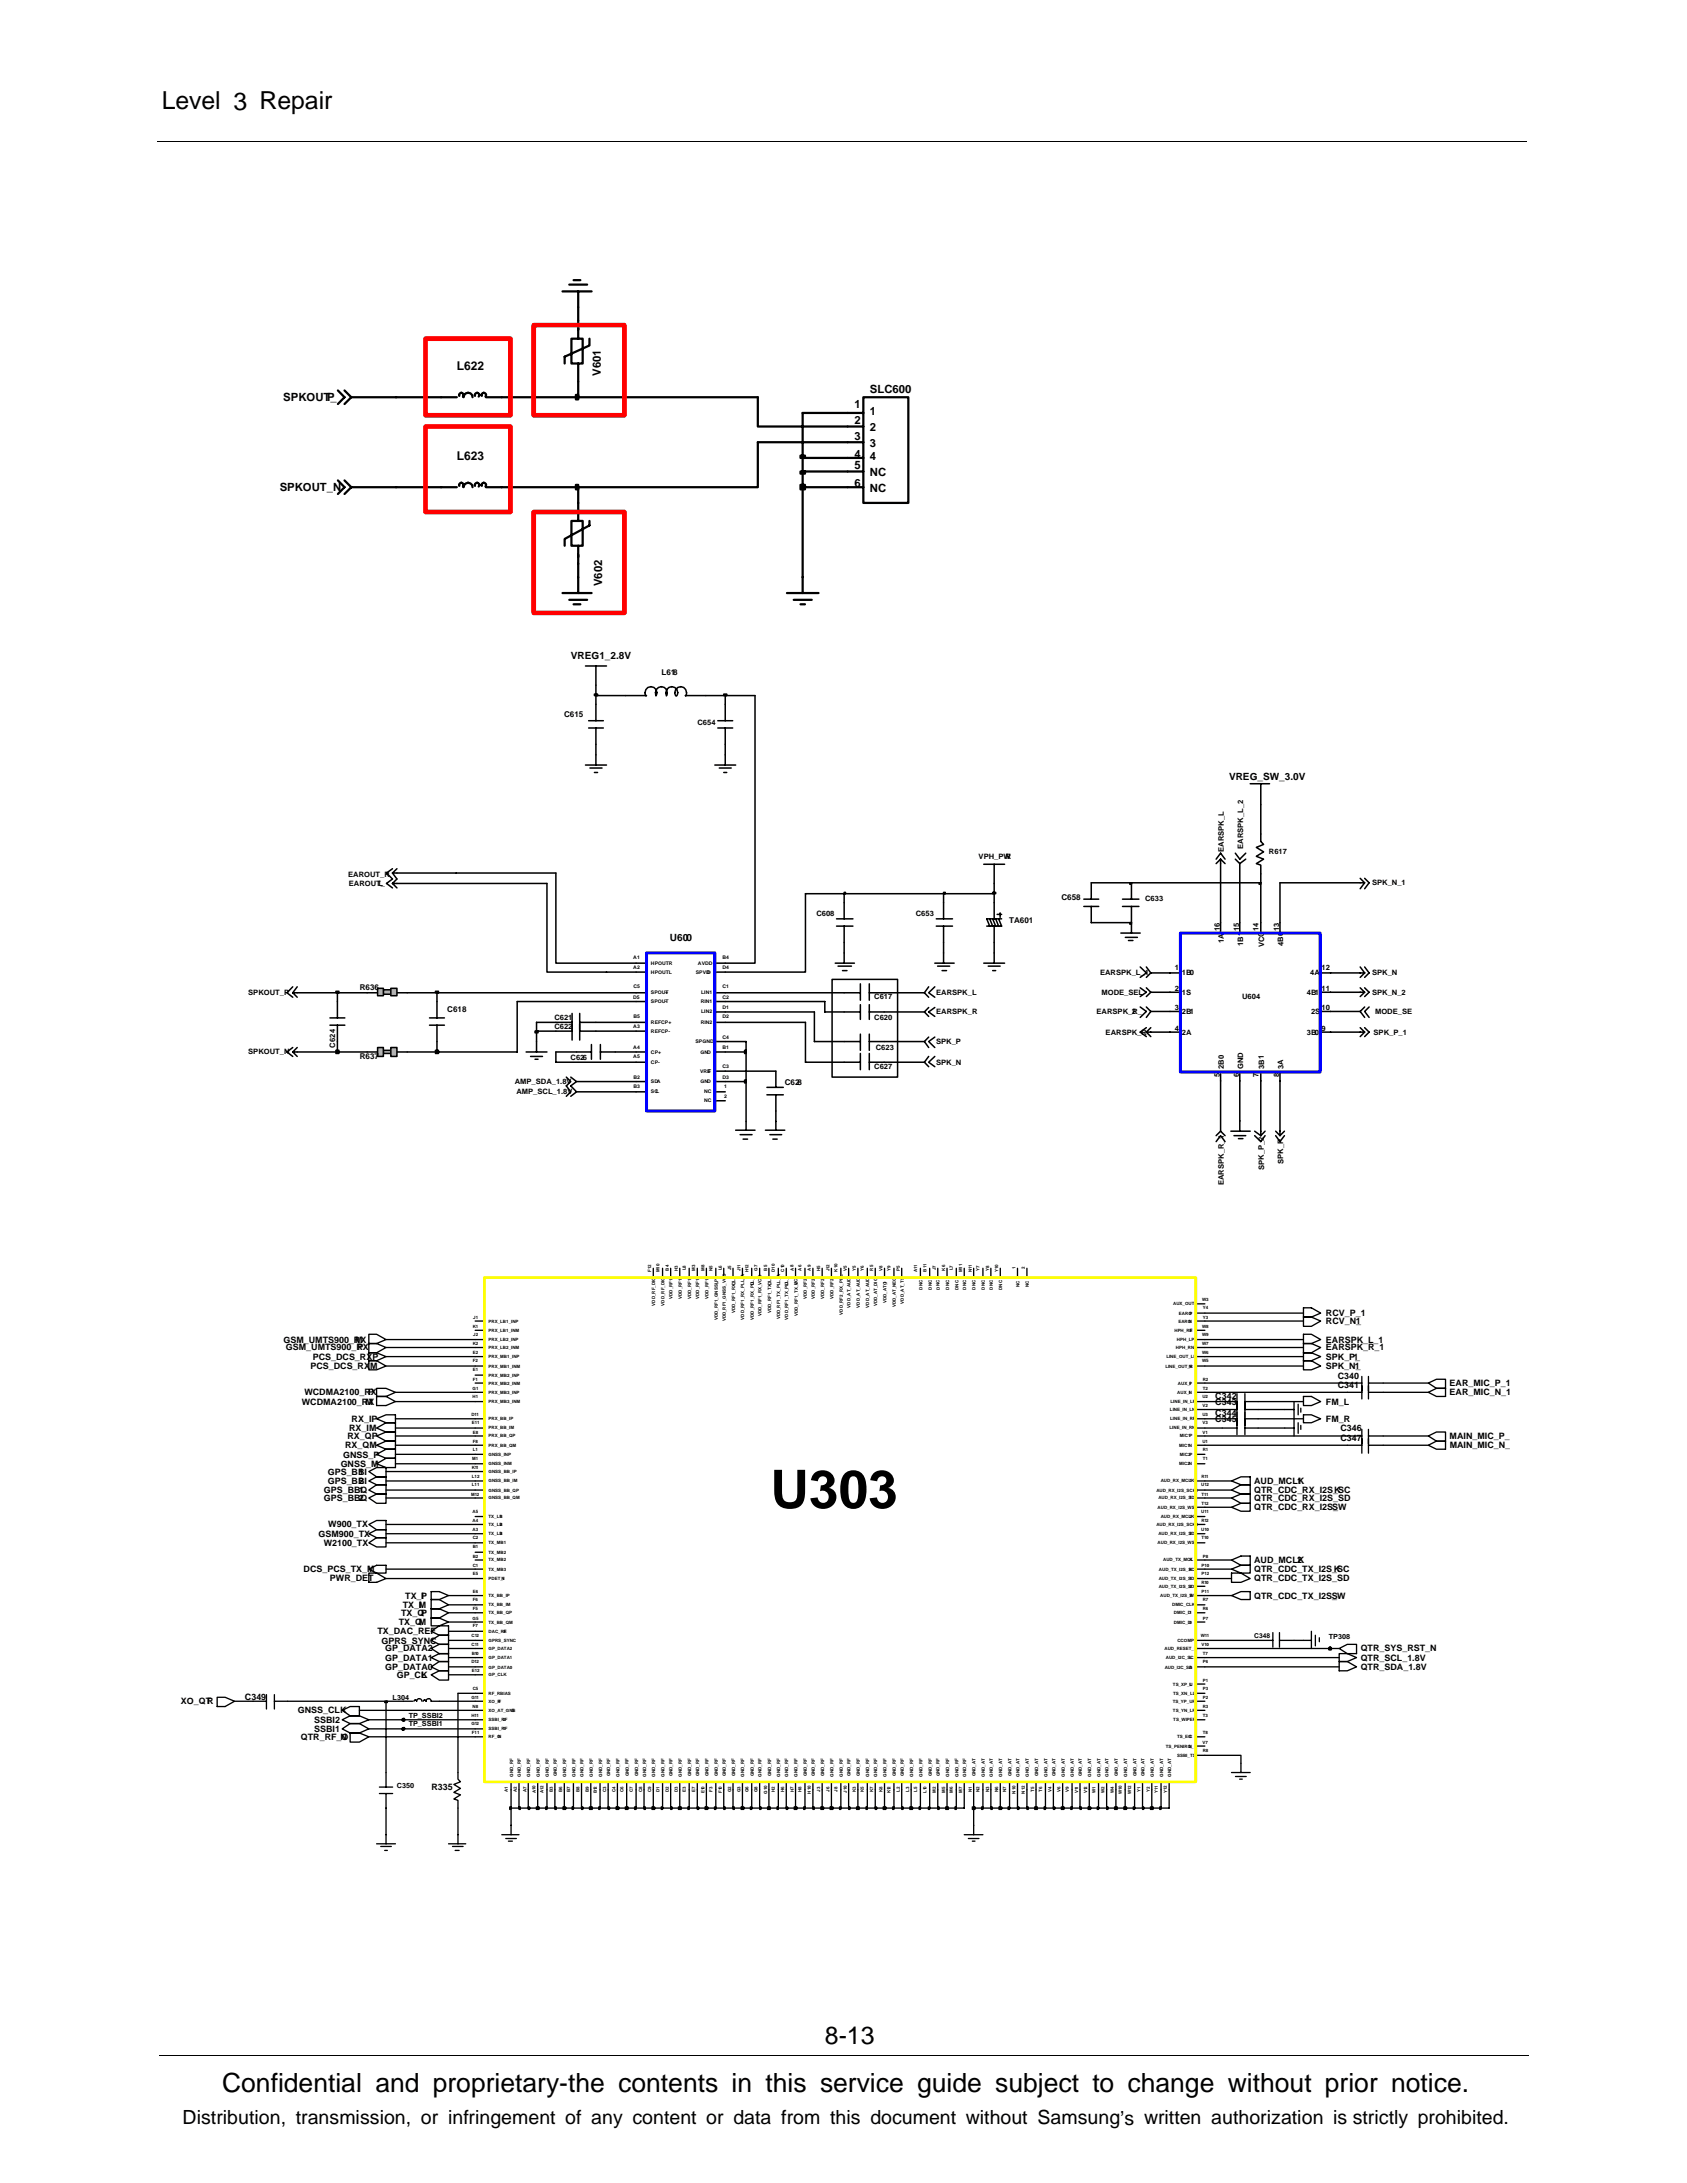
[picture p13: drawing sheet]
<svg xmlns="http://www.w3.org/2000/svg" width="216mm" height="279mm" viewBox="0 0 216 279" stroke-linecap="round" stroke-linejoin="round" font-family="sans-serif">
<defs><g id="words">
<text font-size="6.8" x="98.6" y="193">U303</text>
<text font-size="3.4" x="28.4" y="267.7">Confidential and proprietary-the contents in this service guide subject to change without prior notice.</text>
<g font-size="3.2">
<text x="20.7" y="14">Level 3 Repair</text>
<text x="105.6" y="261.6">8-13</text>
</g>
<text font-size="2.5" x="23.4" y="271.9">Distribution, transmission, or infringement of any content or data from this document without Samsung’s written authorization is strictly prohibited.</text>
<g font-size="1.5">
<text x="58.5" y="47.4">L622</text>
<text x="76.9" y="48.1" transform="rotate(-90 76.9 48.1)">V601</text>
<text x="58.5" y="58.9">L623</text>
<text x="77.1" y="75" transform="rotate(-90 77.1 75)">V602</text>
</g>
<g font-size="1.4">
<text x="36.3" y="51.3">SPKOUT_</text>
<text x="41.9" y="51.3">P</text>
<text x="109.3" y="52.3">1</text>
<text x="111.3" y="50.2">SLC600</text>
<text x="111.3" y="53.1">1</text>
<text x="109.3" y="58.6">4</text>
<text x="109.3" y="54.3">2</text>
<text x="109.3" y="56.3">3</text>
<text x="111.3" y="55.2">2</text>
<text x="111.3" y="57.2">3</text>
<text x="111.3" y="58.9">4</text>
<text x="35.8" y="62.8">SPKOUT_N</text>
<text x="109.3" y="60">5</text>
<text x="109.3" y="62.4">6</text>
<text x="111.3" y="60.9">NC</text>
<text x="111.3" y="62.9">NC</text>
</g>
<g font-size="1.3">
<text x="73.1" y="84.3">VREG1_2.8V</text>
<text x="157.3" y="99.8">VREG_SW_3.0V</text>
<text x="85.7" y="120.5">U600</text>
</g>
<g font-size="1.1">
<text x="36.3" y="171.8">GSM_UMTS900_RX</text>
<text x="36.6" y="172.8">GSM_UMTS900_RX</text>
<text x="45.4" y="171.8">M</text>
<text x="45.7" y="172.8">P</text>
<text x="169.7" y="168.4">RCV_P_1</text>
<text x="169.7" y="169.5">RCV_N_</text>
<text x="169.7" y="171.8">EARSPK_L_1</text>
<text x="169.7" y="172.8">EARSPK_R_1</text>
<text x="173.5" y="169.5">1</text>
<text x="38.6" y="179.8">WCDMA2100_RX</text>
<text x="38.9" y="178.6">WCDMA2100_RX</text>
<text x="39.7" y="175.2">PCS_DCS_RXM</text>
<text x="40" y="174">PCS_DCS_RXP</text>
<text x="46.8" y="179.8">M</text>
<text x="47.1" y="178.6">P</text>
<text x="155.5" y="179.8">C343</text>
<text x="155.5" y="179">C342</text>
<text x="169.7" y="179.8">FM_L</text>
<text x="169.7" y="175.2">SPK_N_</text>
<text x="169.7" y="174">SPK_P_</text>
<text x="171.2" y="177.6">C341</text>
<text x="171.2" y="176.4">C340</text>
<text x="173.2" y="174">1</text>
<text x="173.4" y="175.2">1</text>
<text x="185.5" y="177.4">EAR_MIC_P_1</text>
<text x="185.5" y="178.6">EAR_MIC_N_1</text>
<text x="44.2" y="185.3">RX_QM</text>
<text x="44.5" y="184.2">RX_QP</text>
<text x="44.7" y="183.1">RX_IM</text>
<text x="45" y="182">RX_IP</text>
<text x="155.5" y="182">C345</text>
<text x="155.5" y="181.2">C344</text>
<text x="169.7" y="182">FM_R</text>
<text x="171.6" y="184.4">C347</text>
<text x="171.6" y="183.2">C346</text>
<text x="185.5" y="184.2">MAIN_MIC_P_</text>
<text x="185.5" y="185.3">MAIN_MIC_N_</text>
<text x="41.4" y="191.1">GPS_BBQ</text>
<text x="42" y="188.7">GPS_BBI</text>
<text x="42" y="189.9">GPS_BBI</text>
<text x="43.6" y="187.7">GNSS_M</text>
<text x="43.9" y="186.5">GNSS_P</text>
<text x="45.9" y="188.7">1</text>
<text x="45.9" y="191.1">1</text>
<text x="45.9" y="189.9">2</text>
<text x="160.5" y="189.9">AUD_MCLK</text>
<text x="160.5" y="191.1">QTR_CDC_RX_I2S_SC</text>
<text x="166" y="189.9">1</text>
<text x="170.8" y="191.1">K</text>
<text x="40.8" y="196.7">GSM900_TX</text>
<text x="41.4" y="197.9">W2100_TX</text>
<text x="41.4" y="192.1">GPS_BBQ</text>
<text x="42" y="195.5">W900_TX</text>
<text x="45.9" y="192.1">2</text>
<text x="160.5" y="192.1">QTR_CDC_RX_I2S_SD</text>
<text x="160.5" y="193.3">QTR_CDC_RX_I2S_W</text>
<text x="170.5" y="193.3">S</text>
<text x="38.9" y="201.2">DCS_PCS_TX_M</text>
<text x="42.2" y="202.4">PWR_DET</text>
<text x="160.5" y="200">AUD_MCLK</text>
<text x="160.5" y="201.2">QTR_CDC_TX_I2S_SC</text>
<text x="160.5" y="202.4">QTR_CDC_TX_I2S_SD</text>
<text x="166" y="200">2</text>
<text x="170.7" y="201.2">K</text>
<text x="48.3" y="209.1">TX_DAC_REF</text>
<text x="51" y="208">TX_QM</text>
<text x="51.3" y="206.8">TX_QP</text>
<text x="51.5" y="205.8">TX_IM</text>
<text x="51.9" y="204.6">TX_IP</text>
<text x="160.5" y="204.6">QTR_CDC_TX_I2S_W</text>
<text x="170.4" y="204.6">S</text>
<text x="48.8" y="210.4">GPRS_SYNC</text>
<text x="49.3" y="213.7">GP_DATA0</text>
<text x="49.3" y="212.5">GP_DATA1</text>
<text x="49.3" y="211.4">GP_DATA2</text>
<text x="50.8" y="214.7">GP_CL</text>
<text x="53.9" y="214.7">K</text>
<text x="174.1" y="212.5">QTR_SCL_1.8V</text>
<text x="174.1" y="213.7">QTR_SDA_1.8V</text>
<text x="174.1" y="211.4">QTR_SYS_RST_N</text>
<text x="23.2" y="218.1">XO_QT</text>
<text x="26.5" y="218.1">R</text>
<text x="31.3" y="217.6">C349</text>
<text x="38.1" y="219.3">GNSS_CLK</text>
<text x="40.2" y="221.7">SSBI1</text>
<text x="40.2" y="220.5">SSBI2</text>
<text x="38.5" y="222.7">QTR_RF_O</text>
<text x="43.6" y="222.7">N</text>
<text x="55.2" y="229">R335</text>
</g>
<g font-size="1">
<text x="84.6" y="86.3">L618</text>
<text x="72.2" y="91.8">C615</text>
<text x="156.6" y="109" transform="rotate(-90 156.6 109)">EARSPK_L</text>
<text x="159.1" y="108.6" transform="rotate(-90 159.1 108.6)">EARSPK_L_2</text>
<text x="129.1" y="118.2">TA601</text>
<text x="135.8" y="115.3">C658</text>
<text x="156.1" y="119.2" transform="rotate(-90 156.1 119.2)">16</text>
<text x="158.6" y="119.2" transform="rotate(-90 158.6 119.2)">15</text>
<text x="161.1" y="119.2" transform="rotate(-90 161.1 119.2)">14</text>
<text x="163.7" y="119.2" transform="rotate(-90 163.7 119.2)">13</text>
<text x="156.6" y="120.7" transform="rotate(-90 156.6 120.7)">1A</text>
<text x="159.1" y="121.1" transform="rotate(-90 159.1 121.1)">1B1</text>
<text x="161.8" y="121.2" transform="rotate(-90 161.8 121.2)">VCC</text>
<text x="164.3" y="121.1" transform="rotate(-90 164.3 121.1)">4B0</text>
<text x="46" y="126.7">R636</text>
<text x="57.2" y="129.5">C618</text>
<text x="42.9" y="134.1" transform="rotate(-90 42.9 134.1)">C624</text>
<text x="46" y="135.6">R637</text>
<text x="156.1" y="137.9" transform="rotate(-90 156.1 137.9)">5</text>
<text x="156.6" y="136.8" transform="rotate(-90 156.6 136.8)">2B0</text>
<text x="158.6" y="137.9" transform="rotate(-90 158.6 137.9)">6</text>
<text x="159.1" y="136.8" transform="rotate(-90 159.1 136.8)">GND</text>
<text x="161.1" y="137.9" transform="rotate(-90 161.1 137.9)">7</text>
<text x="161.8" y="136.8" transform="rotate(-90 161.8 136.8)">3B1</text>
<text x="163.7" y="137.9" transform="rotate(-90 163.7 137.9)">8</text>
<text x="164.3" y="136.8" transform="rotate(-90 164.3 136.8)">3A</text>
<text x="100.4" y="138.8">C628</text>
<text x="161.8" y="149.7" transform="rotate(-90 161.8 149.7)">SPK_P_2</text>
<text x="164.3" y="149" transform="rotate(-90 164.3 149)">SPK_P</text>
<text x="156.6" y="151.7" transform="rotate(-90 156.6 151.7)">EARSPK_R_1</text>
</g>
<g font-size=".9">
<text x="89.3" y="92.8">C654</text>
<text x="44.6" y="112.2">EAROUT_R</text>
<text x="44.6" y="113.3">EAROUT_</text>
<text x="48.4" y="113.3">L</text>
<text x="125.2" y="110">VPH_PW</text>
<text x="128.7" y="110">R</text>
<text x="162.4" y="109.3">R617</text>
<text x="175.6" y="113.3">SPK_N_1</text>
<text x="104.5" y="117.2">C608</text>
<text x="117.2" y="117.2">C653</text>
<text x="146.6" y="115.3">C633</text>
<text x="140.8" y="124.8">EARSPK_L_1</text>
<text x="150.4" y="124.2">1</text>
<text x="151.3" y="124.8">1B0</text>
<text x="167.7" y="124.8">4A</text>
<text x="169.1" y="124.2">12</text>
<text x="175.6" y="124.8">SPK_N</text>
<text x="31.8" y="127.4">SPKOUT_P</text>
<text x="71" y="131.7">C622</text>
<text x="71" y="130.5">C621</text>
<text x="111.9" y="130.5">C620</text>
<text x="111.9" y="127.9">C617</text>
<text x="119.8" y="127.4">EARSPK_L</text>
<text x="119.8" y="129.8">EARSPK_R</text>
<text x="140.3" y="129.8">EARSPK_R_</text>
<text x="141" y="127.3">MODE_SEL</text>
<text x="144.9" y="129.8">2</text>
<text x="150.4" y="129.2">3</text>
<text x="150.4" y="126.8">2</text>
<text x="150.4" y="131.9">4</text>
<text x="151.3" y="129.8">2B1</text>
<text x="151.3" y="127.3">1S</text>
<text x="159" y="127.9">U604</text>
<text x="167.3" y="127.3">4B1</text>
<text x="167.8" y="129.8">2S</text>
<text x="169.1" y="131.9">9</text>
<text x="169.1" y="126.8">11</text>
<text x="169.1" y="129.2">10</text>
<text x="175.6" y="127.3">SPK_N_2</text>
<text x="176" y="129.8">MODE_SE</text>
<text x="31.8" y="135">SPKOUT_N</text>
<text x="73" y="135.7">C626</text>
<text x="111.9" y="136.8">C627</text>
<text x="112.1" y="134.3">C623</text>
<text x="119.8" y="133.6">SPK_P</text>
<text x="119.8" y="136.3">SPK_N</text>
<text x="141.5" y="132.4">EARSPK_R</text>
<text x="151.3" y="132.4">2A</text>
<text x="167.3" y="132.4">3B0</text>
<text x="175.8" y="132.4">SPK_P_1</text>
<text x="65.9" y="138.7">AMP_SDA_1.8V</text>
<text x="66.1" y="140.1">AMP_SCL_1.8V</text>
<text x="160.5" y="209.6">C348</text>
<text x="170.1" y="209.8">TP308</text>
<text x="50.3" y="217.6">L304</text>
<text x="52.3" y="219.9">TP_SSBI2</text>
<text x="52.3" y="220.9">TP_SSBI1</text>
<text x="50.8" y="228.9">C350</text>
</g>
<g font-size=".6">
<text x="81" y="122.7">A1</text>
<text x="81" y="124.1">A2</text>
<text x="83.3" y="123.5">HPOUTR</text>
<text x="83.3" y="124.6">HPOUTL</text>
<text x="89" y="124.6">SPVD</text>
<text x="89.3" y="123.5">AVDD</text>
<text x="90.5" y="124.6">D</text>
<text x="92.5" y="124.1">D4</text>
<text x="92.5" y="122.7">B4</text>
<text x="81" y="127.8">D5</text>
<text x="81" y="131.6">A3</text>
<text x="81.1" y="126.5">C5</text>
<text x="81.1" y="130.3">B5</text>
<text x="83.3" y="127.3">SPOUT</text>
<text x="83.3" y="131">REFCP+</text>
<text x="83.3" y="128.4">SPOUT</text>
<text x="85.1" y="127.3">+</text>
<text x="85.1" y="128.4">-</text>
<text x="89.7" y="128.4">RIN1</text>
<text x="89.7" y="131">RIN2</text>
<text x="89.7" y="129.7">LIN2</text>
<text x="89.7" y="127.3">LIN1</text>
<text x="92.5" y="127.8">C2</text>
<text x="92.5" y="129.2">D1</text>
<text x="92.5" y="130.3">D2</text>
<text x="92.5" y="126.5">C1</text>
<text x="81" y="134.3">A4</text>
<text x="81" y="135.4">A5</text>
<text x="83.3" y="132.2">REFCP-</text>
<text x="83.3" y="134.9">CP+</text>
<text x="83.3" y="136.2">CP-</text>
<text x="89" y="133.5">SPGND</text>
<text x="89.6" y="137.3">VRE</text>
<text x="89.7" y="134.9">GND</text>
<text x="90.6" y="137.3">F</text>
<text x="92.5" y="136.7">C3</text>
<text x="92.5" y="132.9">C4</text>
<text x="92.5" y="134.3">B1</text>
<text x="81.1" y="138.1">B2</text>
<text x="81.1" y="139.2">B3</text>
<text x="83.3" y="138.6">SDA</text>
<text x="83.3" y="140">SCL</text>
<text x="89.7" y="138.6">GND</text>
<text x="90.1" y="140">NC</text>
<text x="90.1" y="141.1">NC</text>
<text x="92.5" y="138.1">D3</text>
<text x="92.7" y="139.2">1</text>
<text x="92.7" y="140.5">2</text>
<text x="83.4" y="162.8" transform="rotate(-90 83.4 162.8)">F12</text>
<text x="83.9" y="167.1" transform="rotate(-90 83.9 167.1)">VDD_RF_DIG</text>
<text x="84.4" y="162.8" transform="rotate(-90 84.4 162.8)">M10</text>
<text x="85" y="167.1" transform="rotate(-90 85 167.1)">VDD_RF_DIG</text>
<text x="85.6" y="162.6" transform="rotate(-90 85.6 162.6)">B4</text>
<text x="86.1" y="166.2" transform="rotate(-90 86.1 166.2)">VDD_RF1</text>
<text x="86.8" y="162.6" transform="rotate(-90 86.8 162.6)">H3</text>
<text x="87.3" y="166.2" transform="rotate(-90 87.3 166.2)">VDD_RF1</text>
<text x="87.8" y="162.6" transform="rotate(-90 87.8 162.6)">L8</text>
<text x="88.5" y="166.2" transform="rotate(-90 88.5 166.2)">VDD_RF1</text>
<text x="89" y="162.7" transform="rotate(-90 89 162.7)">M3</text>
<text x="89.5" y="166.2" transform="rotate(-90 89.5 166.2)">VDD_RF1</text>
<text x="90.2" y="162.7" transform="rotate(-90 90.2 162.7)">M8</text>
<text x="90.7" y="166.2" transform="rotate(-90 90.7 166.2)">VDD_RF1</text>
<text x="91.2" y="162.6" transform="rotate(-90 91.2 162.6)">N5</text>
<text x="92.4" y="162.6" transform="rotate(-90 92.4 162.6)">L6</text>
<text x="92.9" y="163.5" transform="rotate(-90 92.9 163.5)">O</text>
<text x="93.6" y="162.6" transform="rotate(-90 93.6 162.6)">J5</text>
<text x="94.1" y="164.4" transform="rotate(-90 94.1 164.4)">_L</text>
<text x="94.8" y="162.7" transform="rotate(-90 94.8 162.7)">J11</text>
<text x="95.3" y="163.5" transform="rotate(-90 95.3 163.5)">A</text>
<text x="95.8" y="162.8" transform="rotate(-90 95.8 162.8)">H12</text>
<text x="96.5" y="164.4" transform="rotate(-90 96.5 164.4)">D</text>
<text x="97" y="162.6" transform="rotate(-90 97 162.6)">G7</text>
<text x="98.2" y="162.6" transform="rotate(-90 98.2 162.6)">B5</text>
<text x="98.7" y="164.4" transform="rotate(-90 98.7 164.4)">O</text>
<text x="99.2" y="162.8" transform="rotate(-90 99.2 162.8)">D10</text>
<text x="99.8" y="163.5" transform="rotate(-90 99.8 163.5)">A</text>
<text x="100.4" y="162.8" transform="rotate(-90 100.4 162.8)">C10</text>
<text x="101.6" y="162.6" transform="rotate(-90 101.6 162.6)">A8</text>
<text x="102.1" y="164.4" transform="rotate(-90 102.1 164.4)">O</text>
<text x="102.6" y="162.6" transform="rotate(-90 102.6 162.6)">A6</text>
<text x="103.3" y="166.2" transform="rotate(-90 103.3 166.2)">VDD_RF2</text>
<text x="103.8" y="162.6" transform="rotate(-90 103.8 162.6)">A9</text>
<text x="104.3" y="166.2" transform="rotate(-90 104.3 166.2)">VDD_RF2</text>
<text x="105" y="162.7" transform="rotate(-90 105 162.7)">H5</text>
<text x="105.5" y="166.2" transform="rotate(-90 105.5 166.2)">VDD_RF2</text>
<text x="106.2" y="162.7" transform="rotate(-90 106.2 162.7)">J12</text>
<text x="106.7" y="166.2" transform="rotate(-90 106.7 166.2)">VDD_RF2</text>
<text x="107.2" y="162.8" transform="rotate(-90 107.2 162.8)">K10</text>
<text x="107.8" y="163.5" transform="rotate(-90 107.8 163.5)">L</text>
<text x="108.4" y="162.6" transform="rotate(-90 108.4 162.6)">V5</text>
<text x="108.9" y="167.4" transform="rotate(-90 108.9 167.4)">VDD_AT_AUD</text>
<text x="109.5" y="162.6" transform="rotate(-90 109.5 162.6)">Y5</text>
<text x="110" y="167.4" transform="rotate(-90 110 167.4)">VDD_AT_AUD</text>
<text x="110.6" y="162.6" transform="rotate(-90 110.6 162.6)">Y6</text>
<text x="111.3" y="167.4" transform="rotate(-90 111.3 167.4)">VDD_AT_AUD</text>
<text x="111.8" y="162.6" transform="rotate(-90 111.8 162.6)">R5</text>
<text x="112.3" y="167.2" transform="rotate(-90 112.3 167.2)">VDD_AT_DIG</text>
<text x="112.9" y="162.6" transform="rotate(-90 112.9 162.6)">V8</text>
<text x="113.5" y="166.8" transform="rotate(-90 113.5 166.8)">VDD_AT_OI</text>
<text x="114" y="162.6" transform="rotate(-90 114 162.6)">Y9</text>
<text x="114.7" y="167.3" transform="rotate(-90 114.7 167.3)">VDD_AT_NEG</text>
<text x="115.2" y="162.6" transform="rotate(-90 115.2 162.6)">P5</text>
<text x="115.7" y="166.8" transform="rotate(-90 115.7 166.8)">VDD_AT_TS</text>
<text x="117.4" y="162.8" transform="rotate(-90 117.4 162.8)">A11</text>
<text x="118" y="165.1" transform="rotate(-90 118 165.1)">DNC</text>
<text x="118.6" y="162.8" transform="rotate(-90 118.6 162.8)">B11</text>
<text x="119.3" y="165.1" transform="rotate(-90 119.3 165.1)">DNC</text>
<text x="119.8" y="162.6" transform="rotate(-90 119.8 162.6)">J7</text>
<text x="120.3" y="165.1" transform="rotate(-90 120.3 165.1)">DNC</text>
<text x="120.9" y="162.6" transform="rotate(-90 120.9 162.6)">K6</text>
<text x="121.5" y="165.1" transform="rotate(-90 121.5 165.1)">DNC</text>
<text x="122" y="162.6" transform="rotate(-90 122 162.6)">L7</text>
<text x="122.7" y="165.1" transform="rotate(-90 122.7 165.1)">DNC</text>
<text x="123.1" y="162.8" transform="rotate(-90 123.1 162.8)">M11</text>
<text x="123.7" y="165.1" transform="rotate(-90 123.7 165.1)">DNC</text>
<text x="124.4" y="162.8" transform="rotate(-90 124.4 162.8)">N11</text>
<text x="124.9" y="165.1" transform="rotate(-90 124.9 165.1)">DNC</text>
<text x="125.4" y="162.6" transform="rotate(-90 125.4 162.6)">Y7</text>
<text x="126" y="165.1" transform="rotate(-90 126 165.1)">DNC</text>
<text x="126.6" y="162.6" transform="rotate(-90 126.6 162.6)">Y8</text>
<text x="127.1" y="165.1" transform="rotate(-90 127.1 165.1)">DNC</text>
<text x="127.7" y="162.8" transform="rotate(-90 127.7 162.8)">Y10</text>
<text x="128.3" y="165.1" transform="rotate(-90 128.3 165.1)">DNC</text>
<text x="130" y="162.5" transform="rotate(-90 130 162.5)">1</text>
<text x="130.5" y="164.7" transform="rotate(-90 130.5 164.7)">NC</text>
<text x="131.1" y="162.5" transform="rotate(-90 131.1 162.5)">2</text>
<text x="131.7" y="164.7" transform="rotate(-90 131.7 164.7)">NC</text>
<text x="150.1" y="167.1">AUX_OUT</text>
<text x="153.8" y="166.6">W3</text>
<text x="153.9" y="167.6">Y4</text>
<text x="60.5" y="172.1">K2</text>
<text x="60.5" y="169.9">K1</text>
<text x="60.5" y="173.3">E2</text>
<text x="60.6" y="168.8">J1</text>
<text x="60.6" y="171">J2</text>
<text x="62.5" y="170.5">PRX_LB1_INM</text>
<text x="62.5" y="172.7">PRX_LB2_INM</text>
<text x="62.5" y="169.3">PRX_LB1_INP</text>
<text x="62.5" y="171.6">PRX_LB2_INP</text>
<text x="62.5" y="173.8">PRX_MB1_INP</text>
<text x="91.9" y="168.9" transform="rotate(-90 91.9 168.9)">VDD_RF1_GNSS_LPL</text>
<text x="92.9" y="169.1" transform="rotate(-90 92.9 169.1)">VDD_RF1_GNSS_VC</text>
<text x="94.1" y="168.1" transform="rotate(-90 94.1 168.1)">VDD_RF1_RXO</text>
<text x="95.3" y="168.9" transform="rotate(-90 95.3 168.9)">VDD_RF1_RX_PLL_</text>
<text x="96.5" y="168.9" transform="rotate(-90 96.5 168.9)">VDD_RF1_RX_PLL_</text>
<text x="97.5" y="168.4" transform="rotate(-90 97.5 168.4)">VDD_RF1_RX_VCO</text>
<text x="98.7" y="168.1" transform="rotate(-90 98.7 168.1)">VDD_RF1_TX_L</text>
<text x="99.9" y="168.9" transform="rotate(-90 99.9 168.9)">VDD_RF1_TX_PLL_</text>
<text x="100.9" y="168.9" transform="rotate(-90 100.9 168.9)">VDD_RF1_TX_PLDL_</text>
<text x="102.1" y="168.4" transform="rotate(-90 102.1 168.4)">VDD_RF1_TX_VC</text>
<text x="107.9" y="168.3" transform="rotate(-90 107.9 168.3)">VDD_RF2_RX_PL</text>
<text x="149.3" y="173.8">LINE_OUT_LP</text>
<text x="150.3" y="170.5">HPH_RE</text>
<text x="150.5" y="172.7">HPH_RN</text>
<text x="150.6" y="171.6">HPH_LP</text>
<text x="150.8" y="169.3">EARO</text>
<text x="150.9" y="168.3">EARO</text>
<text x="152.1" y="169.3">N</text>
<text x="152.2" y="168.3">P</text>
<text x="152.3" y="170.5">F</text>
<text x="153.8" y="173.3">W6</text>
<text x="153.8" y="172.1">W7</text>
<text x="153.8" y="169.9">W8</text>
<text x="153.8" y="171">W9</text>
<text x="153.9" y="168.8">Y3</text>
<text x="60.5" y="178.9">H1</text>
<text x="60.5" y="177.9">G1</text>
<text x="60.5" y="174.3">F2</text>
<text x="60.5" y="176.7">F1</text>
<text x="60.5" y="175.5">E1</text>
<text x="62.5" y="179.6">PRX_MB3_INM</text>
<text x="62.5" y="178.4">PRX_MB3_INP</text>
<text x="62.5" y="177.2">PRX_MB2_INM</text>
<text x="62.5" y="175">PRX_MB1_INM</text>
<text x="62.5" y="176.2">PRX_MB2_INP</text>
<text x="149.1" y="175">LINE_OUT_R</text>
<text x="149.8" y="179.6">LINE_IN_LP</text>
<text x="150.7" y="178.4">AUX_IN</text>
<text x="150.7" y="177.2">AUX_IP</text>
<text x="152.1" y="175">N</text>
<text x="153.8" y="174.3">W5</text>
<text x="153.9" y="178.9">U2</text>
<text x="153.9" y="176.7">R2</text>
<text x="153.9" y="177.9">T2</text>
<text x="60.3" y="181.3">D11</text>
<text x="60.4" y="182.3">E11</text>
<text x="60.5" y="185.7">L1</text>
<text x="60.5" y="184.6">F8</text>
<text x="60.5" y="183.5">E8</text>
<text x="62.5" y="185.1">PRX_BB_QM</text>
<text x="62.5" y="184">PRX_BB_QP</text>
<text x="62.5" y="182.9">PRX_BB_IM</text>
<text x="62.5" y="181.8">PRX_BB_IP</text>
<text x="149.7" y="182.9">LINE_IN_RN</text>
<text x="149.7" y="180.6">LINE_IN_LN</text>
<text x="149.8" y="181.8">LINE_IN_RP</text>
<text x="150.9" y="185.1">MIC1N</text>
<text x="151" y="184">MIC1P</text>
<text x="153.9" y="184.6">U1</text>
<text x="153.9" y="181.3">U3</text>
<text x="153.9" y="183.5">V1</text>
<text x="153.9" y="180.1">V2</text>
<text x="153.9" y="182.3">V3</text>
<text x="153.9" y="185.7">R1</text>
<text x="60.3" y="191.4">M12</text>
<text x="60.4" y="188">K11</text>
<text x="60.4" y="190.2">L11</text>
<text x="60.4" y="189.2">L12</text>
<text x="60.4" y="186.8">M1</text>
<text x="62.5" y="191.9">GNSS_BB_QM</text>
<text x="62.5" y="189.7">GNSS_BB_IM</text>
<text x="62.5" y="187.5">GNSS_INM</text>
<text x="62.5" y="186.4">GNSS_INP</text>
<text x="62.5" y="190.9">GNSS_BB_QP</text>
<text x="62.5" y="188.5">GNSS_BB_IP</text>
<text x="148" y="190.9">AUD_RX_I2S_SCK1</text>
<text x="148.3" y="191.9">AUD_RX_I2S_SD</text>
<text x="148.5" y="189.7">AUD_RX_MCLK</text>
<text x="150.9" y="187.5">MIC2N</text>
<text x="151" y="186.4">MIC2P</text>
<text x="152.2" y="189.7">1</text>
<text x="152.2" y="191.9">1</text>
<text x="153.7" y="190.2">U12</text>
<text x="153.8" y="189.2">R11</text>
<text x="153.8" y="191.4">T11</text>
<text x="153.9" y="186.8">T1</text>
<text x="60.5" y="196">A3</text>
<text x="60.5" y="194.8">A4</text>
<text x="60.5" y="193.6">A5</text>
<text x="60.5" y="197">C2</text>
<text x="62.5" y="197.7">TX_MB1</text>
<text x="62.5" y="196.5">TX_LB</text>
<text x="62.5" y="195.3">TX_LB</text>
<text x="62.5" y="194.3">TX_LB</text>
<text x="64" y="196.5">3</text>
<text x="64" y="195.3">2</text>
<text x="64" y="194.3">1</text>
<text x="148" y="195.3">AUD_RX_I2S_SCK2</text>
<text x="148.1" y="197.7">AUD_RX_I2S_WS2</text>
<text x="148.1" y="193.1">AUD_RX_I2S_WS1</text>
<text x="148.3" y="196.5">AUD_RX_I2S_SD</text>
<text x="148.5" y="194.3">AUD_RX_MCLK</text>
<text x="152.2" y="196.5">2</text>
<text x="152.2" y="194.3">2</text>
<text x="153.7" y="196">U10</text>
<text x="153.7" y="193.6">U11</text>
<text x="153.8" y="194.8">R12</text>
<text x="153.8" y="197">T10</text>
<text x="153.8" y="192.6">T12</text>
<text x="60.5" y="200.5">C1</text>
<text x="60.5" y="199.3">B2</text>
<text x="60.5" y="198.2">B1</text>
<text x="60.5" y="201.5">E5</text>
<text x="60.5" y="203.9">E6</text>
<text x="62.5" y="202.2">PDET_I</text>
<text x="62.5" y="201">TX_MB3</text>
<text x="62.5" y="198.9">TX_MB2</text>
<text x="62.5" y="199.8">TX_MB2</text>
<text x="64.2" y="202.2">N</text>
<text x="148.3" y="203.2">AUD_TX_I2S_SD</text>
<text x="148.3" y="202.2">AUD_TX_I2S_SD</text>
<text x="148.3" y="201">AUD_TX_I2S_SC</text>
<text x="148.9" y="199.8">AUD_TX_MCL</text>
<text x="152.2" y="201">K</text>
<text x="152.2" y="199.8">K</text>
<text x="152.2" y="203.2">2</text>
<text x="152.2" y="202.2">1</text>
<text x="153.8" y="200.5">P10</text>
<text x="153.8" y="203.9">P11</text>
<text x="153.8" y="202.7">R10</text>
<text x="153.8" y="201.5">P12</text>
<text x="153.9" y="199.3">P8</text>
<text x="60.3" y="209.5">C12</text>
<text x="60.5" y="207.3">G5</text>
<text x="60.5" y="206.1">F5</text>
<text x="60.5" y="204.9">F6</text>
<text x="60.5" y="208.3">F7</text>
<text x="62.5" y="207.8">TX_BB_QM</text>
<text x="62.5" y="206.6">TX_BB_QP</text>
<text x="62.5" y="205.6">TX_BB_IM</text>
<text x="62.5" y="209">DAC_RE</text>
<text x="62.5" y="204.4">TX_BB_IP</text>
<text x="64.4" y="209">F</text>
<text x="148.5" y="204.4">AUD_TX_I2S_W</text>
<text x="150" y="205.6">DMIC_CLK</text>
<text x="150.2" y="206.6">DMIC_D1</text>
<text x="150.2" y="207.8">DMIC_D0</text>
<text x="152.2" y="204.4">S</text>
<text x="153.7" y="209.5">W11</text>
<text x="153.9" y="206.1">R6</text>
<text x="153.9" y="204.9">R7</text>
<text x="153.9" y="207.3">P7</text>
<text x="60.3" y="212.9">D12</text>
<text x="60.3" y="210.7">C11</text>
<text x="60.4" y="211.8">B10</text>
<text x="60.4" y="214">E12</text>
<text x="62.5" y="214.5">GP_CLK</text>
<text x="62.5" y="213.6">GP_DATA0</text>
<text x="62.5" y="211.2">GP_DATA2</text>
<text x="62.5" y="210.1">GPRS_SYNC</text>
<text x="62.5" y="212.3">GP_DATA1</text>
<text x="149" y="211.2">AUD_RESET_N</text>
<text x="149.1" y="213.6">AUD_I2C_SD</text>
<text x="149.2" y="212.3">AUD_I2C_SC</text>
<text x="150.1" y="215.7">TS_XP_U</text>
<text x="150.7" y="210.1">CCOMP</text>
<text x="152.2" y="213.6">A</text>
<text x="152.3" y="215.7">L</text>
<text x="152.3" y="212.3">L</text>
<text x="153.8" y="210.7">V10</text>
<text x="153.9" y="215.2">P1</text>
<text x="153.9" y="211.8">T7</text>
<text x="153.9" y="212.9">P6</text>
<text x="60.3" y="219.8">H11</text>
<text x="60.3" y="217.4">G11</text>
<text x="60.3" y="220.8">G12</text>
<text x="60.4" y="222">F11</text>
<text x="60.5" y="218.6">N8</text>
<text x="60.5" y="216.2">C5</text>
<text x="62.5" y="219.1">XO_AT_GNS</text>
<text x="62.5" y="220.3">SSBI_RF</text>
<text x="62.5" y="217.9">XO_R</text>
<text x="62.5" y="216.9">RF_RBIAS</text>
<text x="62.5" y="221.5">SSBI_RF</text>
<text x="63.8" y="217.9">F</text>
<text x="64.4" y="220.3">2</text>
<text x="64.4" y="221.5">1</text>
<text x="65.5" y="219.1">S</text>
<text x="150.1" y="217.9">TS_YP_UR</text>
<text x="150.1" y="219.1">TS_YN_LR</text>
<text x="150.1" y="216.9">TS_XN_LL</text>
<text x="150.2" y="220.3">TS_WIPER</text>
<text x="153.9" y="218.6">R3</text>
<text x="153.9" y="217.4">P2</text>
<text x="153.9" y="216.2">P3</text>
<text x="153.9" y="222">T8</text>
<text x="153.9" y="219.8">T3</text>
<text x="62.5" y="222.5">RF_O</text>
<text x="63.8" y="222.5">N</text>
<text x="65.7" y="227.4" transform="rotate(-90 65.7 227.4)">GND_RF</text>
<text x="66.7" y="227.4" transform="rotate(-90 66.7 227.4)">GND_RF</text>
<text x="67.9" y="227.4" transform="rotate(-90 67.9 227.4)">GND_RF</text>
<text x="69.1" y="227.4" transform="rotate(-90 69.1 227.4)">GND_RF</text>
<text x="70.3" y="227.4" transform="rotate(-90 70.3 227.4)">GND_RF</text>
<text x="71.3" y="227.4" transform="rotate(-90 71.3 227.4)">GND_RF</text>
<text x="72.5" y="227.4" transform="rotate(-90 72.5 227.4)">GND_RF</text>
<text x="73.7" y="227.4" transform="rotate(-90 73.7 227.4)">GND_RF</text>
<text x="74.7" y="227.4" transform="rotate(-90 74.7 227.4)">GND_RF</text>
<text x="75.9" y="227.4" transform="rotate(-90 75.9 227.4)">GND_RF</text>
<text x="77.1" y="227.4" transform="rotate(-90 77.1 227.4)">GND_RF</text>
<text x="78.1" y="227.4" transform="rotate(-90 78.1 227.4)">GND_RF</text>
<text x="79.3" y="227.4" transform="rotate(-90 79.3 227.4)">GND_RF</text>
<text x="80.5" y="227.4" transform="rotate(-90 80.5 227.4)">GND_RF</text>
<text x="81.7" y="227.4" transform="rotate(-90 81.7 227.4)">GND_RF</text>
<text x="82.7" y="227.4" transform="rotate(-90 82.7 227.4)">GND_RF</text>
<text x="83.9" y="227.4" transform="rotate(-90 83.9 227.4)">GND_RF</text>
<text x="85" y="227.4" transform="rotate(-90 85 227.4)">GND_RF</text>
<text x="86.1" y="227.4" transform="rotate(-90 86.1 227.4)">GND_RF</text>
<text x="87.3" y="227.4" transform="rotate(-90 87.3 227.4)">GND_RF</text>
<text x="88.5" y="227.4" transform="rotate(-90 88.5 227.4)">GND_RF</text>
<text x="89.5" y="227.4" transform="rotate(-90 89.5 227.4)">GND_RF</text>
<text x="90.7" y="227.4" transform="rotate(-90 90.7 227.4)">GND_RF</text>
<text x="91.9" y="227.4" transform="rotate(-90 91.9 227.4)">GND_RF</text>
<text x="92.9" y="227.4" transform="rotate(-90 92.9 227.4)">GND_RF</text>
<text x="94.1" y="227.4" transform="rotate(-90 94.1 227.4)">GND_RF</text>
<text x="95.2" y="227.4" transform="rotate(-90 95.2 227.4)">GND_RF</text>
<text x="96.5" y="227.4" transform="rotate(-90 96.5 227.4)">GND_RF</text>
<text x="97.5" y="227.4" transform="rotate(-90 97.5 227.4)">GND_RF</text>
<text x="98.7" y="227.4" transform="rotate(-90 98.7 227.4)">GND_RF</text>
<text x="99.9" y="227.4" transform="rotate(-90 99.9 227.4)">GND_RF</text>
<text x="100.9" y="227.4" transform="rotate(-90 100.9 227.4)">GND_RF</text>
<text x="102.1" y="227.4" transform="rotate(-90 102.1 227.4)">GND_RF</text>
<text x="103.3" y="227.4" transform="rotate(-90 103.3 227.4)">GND_RF</text>
<text x="104.3" y="227.4" transform="rotate(-90 104.3 227.4)">GND_RF</text>
<text x="105.5" y="227.4" transform="rotate(-90 105.5 227.4)">GND_RF</text>
<text x="106.7" y="227.4" transform="rotate(-90 106.7 227.4)">GND_RF</text>
<text x="107.9" y="227.4" transform="rotate(-90 107.9 227.4)">GND_RF</text>
<text x="108.9" y="227.4" transform="rotate(-90 108.9 227.4)">GND_RF</text>
<text x="110" y="227.4" transform="rotate(-90 110 227.4)">GND_RF</text>
<text x="111.3" y="227.4" transform="rotate(-90 111.3 227.4)">GND_RF</text>
<text x="112.3" y="227.4" transform="rotate(-90 112.3 227.4)">GND_RF</text>
<text x="113.5" y="227.4" transform="rotate(-90 113.5 227.4)">GND_RF</text>
<text x="114.7" y="227.4" transform="rotate(-90 114.7 227.4)">GND_RF</text>
<text x="115.7" y="227.4" transform="rotate(-90 115.7 227.4)">GND_RF</text>
<text x="116.9" y="227.4" transform="rotate(-90 116.9 227.4)">GND_RF</text>
<text x="118" y="227.4" transform="rotate(-90 118 227.4)">GND_RF</text>
<text x="119.3" y="227.4" transform="rotate(-90 119.3 227.4)">GND_RF</text>
<text x="120.3" y="227.4" transform="rotate(-90 120.3 227.4)">GND_RF</text>
<text x="121.5" y="227.4" transform="rotate(-90 121.5 227.4)">GND_RF</text>
<text x="122.7" y="227.4" transform="rotate(-90 122.7 227.4)">GND_RF</text>
<text x="123.7" y="227.4" transform="rotate(-90 123.7 227.4)">GND_RF</text>
<text x="124.9" y="227.4" transform="rotate(-90 124.9 227.4)">GND_AT</text>
<text x="126" y="227.4" transform="rotate(-90 126 227.4)">GND_AT</text>
<text x="127.1" y="227.4" transform="rotate(-90 127.1 227.4)">GND_AT</text>
<text x="128.3" y="227.4" transform="rotate(-90 128.3 227.4)">GND_AT</text>
<text x="129.5" y="227.4" transform="rotate(-90 129.5 227.4)">GND_AT</text>
<text x="130.5" y="227.4" transform="rotate(-90 130.5 227.4)">GND_AT</text>
<text x="131.7" y="227.4" transform="rotate(-90 131.7 227.4)">GND_AT</text>
<text x="132.9" y="227.4" transform="rotate(-90 132.9 227.4)">GND_AT</text>
<text x="134" y="227.4" transform="rotate(-90 134 227.4)">GND_AT</text>
<text x="135.1" y="227.4" transform="rotate(-90 135.1 227.4)">GND_AT</text>
<text x="136.3" y="227.4" transform="rotate(-90 136.3 227.4)">GND_AT</text>
<text x="137.4" y="227.4" transform="rotate(-90 137.4 227.4)">GND_AT</text>
<text x="138.5" y="227.4" transform="rotate(-90 138.5 227.4)">GND_AT</text>
<text x="139.7" y="227.4" transform="rotate(-90 139.7 227.4)">GND_AT</text>
<text x="140.8" y="227.4" transform="rotate(-90 140.8 227.4)">GND_AT</text>
<text x="141.9" y="227.4" transform="rotate(-90 141.9 227.4)">GND_AT</text>
<text x="143.1" y="227.4" transform="rotate(-90 143.1 227.4)">GND_AT</text>
<text x="144.3" y="227.4" transform="rotate(-90 144.3 227.4)">GND_AT</text>
<text x="145.5" y="227.4" transform="rotate(-90 145.5 227.4)">GND_AT</text>
<text x="146.5" y="227.4" transform="rotate(-90 146.5 227.4)">GND_AT</text>
<text x="147.7" y="227.4" transform="rotate(-90 147.7 227.4)">GND_AT</text>
<text x="148.8" y="227.4" transform="rotate(-90 148.8 227.4)">GND_AT</text>
<text x="149.2" y="223.7">TS_PENIRQ_</text>
<text x="149.9" y="227.4" transform="rotate(-90 149.9 227.4)">GND_AT</text>
<text x="150.6" y="222.5">TS_EO</text>
<text x="150.6" y="224.9">SSBI_TS</text>
<text x="152.1" y="223.7">N</text>
<text x="152.2" y="222.5">C</text>
<text x="153.9" y="223.2">V7</text>
<text x="153.9" y="224.2">R8</text>
<text x="65" y="229.4" transform="rotate(-90 65 229.4)">A1</text>
<text x="66.2" y="229.4" transform="rotate(-90 66.2 229.4)">A2</text>
<text x="67.4" y="229.4" transform="rotate(-90 67.4 229.4)">A7</text>
<text x="68.6" y="229.5" transform="rotate(-90 68.6 229.5)">A10</text>
<text x="69.6" y="229.5" transform="rotate(-90 69.6 229.5)">A12</text>
<text x="70.8" y="229.4" transform="rotate(-90 70.8 229.4)">B3</text>
<text x="71.9" y="229.4" transform="rotate(-90 71.9 229.4)">B6</text>
<text x="73" y="229.4" transform="rotate(-90 73 229.4)">B7</text>
<text x="74.2" y="229.4" transform="rotate(-90 74.2 229.4)">B8</text>
<text x="75.3" y="229.4" transform="rotate(-90 75.3 229.4)">B9</text>
<text x="76.4" y="229.5" transform="rotate(-90 76.4 229.5)">B12</text>
<text x="77.6" y="229.4" transform="rotate(-90 77.6 229.4)">C3</text>
<text x="78.8" y="229.4" transform="rotate(-90 78.8 229.4)">C4</text>
<text x="79.8" y="229.4" transform="rotate(-90 79.8 229.4)">C6</text>
<text x="81" y="229.4" transform="rotate(-90 81 229.4)">C7</text>
<text x="82.2" y="229.4" transform="rotate(-90 82.2 229.4)">C8</text>
<text x="83.4" y="229.4" transform="rotate(-90 83.4 229.4)">C9</text>
<text x="84.4" y="229.4" transform="rotate(-90 84.4 229.4)">D1</text>
<text x="85.6" y="229.4" transform="rotate(-90 85.6 229.4)">D2</text>
<text x="86.8" y="229.4" transform="rotate(-90 86.8 229.4)">D3</text>
<text x="87.8" y="229.3" transform="rotate(-90 87.8 229.3)">E3</text>
<text x="89" y="229.3" transform="rotate(-90 89 229.3)">E7</text>
<text x="90.2" y="229.5" transform="rotate(-90 90.2 229.5)">E10</text>
<text x="91.2" y="229.3" transform="rotate(-90 91.2 229.3)">F3</text>
<text x="92.4" y="229.5" transform="rotate(-90 92.4 229.5)">F10</text>
<text x="93.6" y="229.4" transform="rotate(-90 93.6 229.4)">G2</text>
<text x="94.8" y="229.4" transform="rotate(-90 94.8 229.4)">G3</text>
<text x="95.8" y="229.4" transform="rotate(-90 95.8 229.4)">G6</text>
<text x="97" y="229.4" transform="rotate(-90 97 229.4)">G8</text>
<text x="98.2" y="229.6" transform="rotate(-90 98.2 229.6)">G10</text>
<text x="99.2" y="229.4" transform="rotate(-90 99.2 229.4)">H2</text>
<text x="100.4" y="229.4" transform="rotate(-90 100.4 229.4)">H6</text>
<text x="101.6" y="229.4" transform="rotate(-90 101.6 229.4)">H7</text>
<text x="102.6" y="229.4" transform="rotate(-90 102.6 229.4)">H8</text>
<text x="103.8" y="229.6" transform="rotate(-90 103.8 229.6)">H10</text>
<text x="105" y="229.3" transform="rotate(-90 105 229.3)">J3</text>
<text x="106.2" y="229.3" transform="rotate(-90 106.2 229.3)">J6</text>
<text x="107.2" y="229.3" transform="rotate(-90 107.2 229.3)">J8</text>
<text x="108.4" y="229.4" transform="rotate(-90 108.4 229.4)">J10</text>
<text x="109.5" y="229.4" transform="rotate(-90 109.5 229.4)">K3</text>
<text x="110.6" y="229.4" transform="rotate(-90 110.6 229.4)">K5</text>
<text x="111.8" y="229.4" transform="rotate(-90 111.8 229.4)">K7</text>
<text x="112.9" y="229.4" transform="rotate(-90 112.9 229.4)">K8</text>
<text x="114" y="229.5" transform="rotate(-90 114 229.5)">K12</text>
<text x="115.2" y="229.3" transform="rotate(-90 115.2 229.3)">L2</text>
<text x="116.4" y="229.3" transform="rotate(-90 116.4 229.3)">L3</text>
<text x="117.4" y="229.3" transform="rotate(-90 117.4 229.3)">L5</text>
<text x="118.6" y="229.5" transform="rotate(-90 118.6 229.5)">L10</text>
<text x="119.8" y="229.4" transform="rotate(-90 119.8 229.4)">M2</text>
<text x="120.9" y="229.4" transform="rotate(-90 120.9 229.4)">M5</text>
<text x="122" y="229.4" transform="rotate(-90 122 229.4)">M6</text>
<text x="123.1" y="229.4" transform="rotate(-90 123.1 229.4)">M7</text>
<text x="124.4" y="229.4" transform="rotate(-90 124.4 229.4)">N1</text>
<text x="125.4" y="229.4" transform="rotate(-90 125.4 229.4)">N2</text>
<text x="126.6" y="229.4" transform="rotate(-90 126.6 229.4)">N3</text>
<text x="127.7" y="229.4" transform="rotate(-90 127.7 229.4)">N6</text>
<text x="128.8" y="229.4" transform="rotate(-90 128.8 229.4)">N7</text>
<text x="130" y="229.6" transform="rotate(-90 130 229.6)">N10</text>
<text x="131.1" y="229.6" transform="rotate(-90 131.1 229.6)">N12</text>
<text x="132.4" y="229.4" transform="rotate(-90 132.4 229.4)">T5</text>
<text x="133.4" y="229.4" transform="rotate(-90 133.4 229.4)">T6</text>
<text x="134.6" y="229.4" transform="rotate(-90 134.6 229.4)">V4</text>
<text x="135.7" y="229.4" transform="rotate(-90 135.7 229.4)">V6</text>
<text x="136.8" y="229.4" transform="rotate(-90 136.8 229.4)">V9</text>
<text x="138" y="229.5" transform="rotate(-90 138 229.5)">V11</text>
<text x="139.1" y="229.5" transform="rotate(-90 139.1 229.5)">V12</text>
<text x="140.2" y="229.4" transform="rotate(-90 140.2 229.4)">W1</text>
<text x="141.3" y="229.5" transform="rotate(-90 141.3 229.5)">W2</text>
<text x="142.6" y="229.4" transform="rotate(-90 142.6 229.4)">W4</text>
<text x="143.6" y="229.6" transform="rotate(-90 143.6 229.6)">W10</text>
<text x="144.8" y="229.6" transform="rotate(-90 144.8 229.6)">W12</text>
<text x="146" y="229.4" transform="rotate(-90 146 229.4)">Y1</text>
<text x="147.1" y="229.4" transform="rotate(-90 147.1 229.4)">Y2</text>
<text x="148.2" y="229.5" transform="rotate(-90 148.2 229.5)">Y11</text>
<text x="149.4" y="229.5" transform="rotate(-90 149.4 229.5)">Y12</text>
</g>
</g></defs>
<path d="M20.2 18.1h175.3M20.4 263h175.3" fill="none" stroke="#000" stroke-width=".13"/>
<g fill="none" stroke="#000" stroke-width=".29">
<path d="M72 37.3h3.7M72.9 36.4h2.2M73.4 35.9h.9M74 37.3v2M43.2 50l.9 .8-.9 .9M44.1 50l.9 .8-.9 .9M56.5 50.8h2M58.8 50.7a.29 .29 0 0 1 .3-.4 .29 .29 0 0 1 .1 .5M59.3 50.8a.57 .57 0 0 1 .6-.5 .57 .57 0 0 1 .6 .5M60.8 50.7a.29 .29 0 0 1 .3-.4 .29 .29 0 0 1 .2 .5M61.7 50.7a.29 .29 0 0 1 .3-.4 .29 .29 0 0 1 .1 .5M62.2 50.8h2"/>
<path d="M73.1 43.3h1.5v3.2h-1.5zM74 41v2.3M74 46.5v2.3M75.4 43.3v.9l-3.1 1.5v.8M108.5 54.6h2M108.5 56.6h2M108.5 52.9h2M108.5 58.6h2M110.5 50.8h5.7v13.6h-5.7zM43.2 61.5l.9 .9-.9 .8M44.1 61.5l.9 .9M45 62.4h13.5"/>
<path d="M45 62.4l-.9 .8M58.8 62.2a.29 .29 0 0 1 .3-.4 .29 .29 0 0 1 .1 .5M59.3 62.4a.57 .57 0 0 1 .6-.6 .57 .57 0 0 1 .6 .6M60.8 62.2a.29 .29 0 0 1 .3-.4 .29 .29 0 0 1 .2 .5M61.7 62.2a.29 .29 0 0 1 .3-.4 .29 .29 0 0 1 .1 .5M62.2 62.4h11.8v4.3M72 75.9h3.7M72.9 76.8h2.2M73.1 66.7h1.5v3.2h-1.5zM73.4 77.3h.9M74 69.9v6M75.4 66.7v.5l-3.1 1.8v.9"/>
<path d="M100.7 75.9h4.1M101.6 76.8h2.3M102.4 77.3h.6M102.7 62.4v13.5M108.5 62.4h2M108.5 60.3h2"/>
</g>
<path d="M73.7 62.1h.3v.5h-.3z" fill="#c2c2c2"/>
<path d="M97 56.6v5.8h-23M73.7 62.1h.3v.5h-.3z" fill="none" stroke="#000" stroke-width=".29"/>
<path d="M102.4 62.1h.6v.5h-.6z" fill="#c2c2c2"/>
<path d="M102.4 62.1h.6v.5h-.6zM102.7 60.3v2.1h5.8" fill="none" stroke="#000" stroke-width=".29"/>
<path d="M102.4 60.3h.6v.3h-.6z" fill="#c2c2c2"/>
<path d="M102.7 58.6v1.7h5.8M102.4 60.3h.6v.3h-.6z" fill="none" stroke="#000" stroke-width=".29"/>
<path d="M102.4 58.3h.6v.3h-.6z" fill="#c2c2c2"/>
<path d="M45 50.8h11.5M64.2 50.8h9.8M97 50.8v3.8h11.5M97 56.6h11.5M102.4 58.3h.6v.3h-.6zM108.5 52.9h-5.8v5.7h5.8" fill="none" stroke="#000" stroke-width=".29"/>
<path d="M73.7 50.5h.3v.6h-.3z" fill="#c2c2c2"/>
<path d="M74 39.3v1.7M73.7 50.5h.3v.6h-.3zM74 48.8v2h23" fill="none" stroke="#000" stroke-width=".29"/>
<path d="M54.5 43.3h10.8v9.8h-10.8zM54.5 54.6h10.8v10.9h-10.8zM68.3 41.6h11.6v11.5h-11.6zM68.3 65.5h11.6v12.9h-11.6z" fill="none" stroke="#f00" stroke-width=".6"/>
<g fill="none" stroke="#000" stroke-width=".19">
<path d="M138.7 116h1.9M138.7 115.1h1.9M139.7 113v2.1M139.7 116v2.1h5.1M143.4 119.4h2.5M143.7 116h2.1M143.7 115.1h2.1M144 120h1.6M144.8 113v2.1M144.8 116v3.4M151.1 119.4h17.9v17.8h-17.9zM155.6 110l.6-.8 .6 .8"/>
<path d="M156.2 110l.6 .5M156.2 110l-.6 .5M156.2 110v.5M156.2 118.1v1.3M158.1 109.2l.6 .8 .7-.8M158.1 110l.6 .5 .7-.5M158.7 118.1v1.3M160 100.3h2.5M161.4 106.7v1l.3 .4-.9 .4 .9 .5-.9 .6 .9 .4-.9 .5 .6 .2v1.1M161.4 100.3v2.7M161.4 118.1v1.3M163.8 118.1v1.3"/>
<path d="M174.1 112.4l.5 .6-.5 .7M174.1 113h.5M174.6 112.4l.6 .6-.6 .7M144.4 120.4h.6M145.9 126.4l.8 .6-.8 .6M145.9 128.9l.8 .6-.8 .7M145.9 123.8l.8 .7-.8 .6M146.7 126.4l.6 .6-.6 .6M146.7 131.5l-.8 .6 .8 .6M146.7 132.1l.6 .6M146.7 132.1h4.4M146.7 128.9l.6 .6"/>
<path d="M146.7 123.8l.6 .7M147.3 131.5l-.6 .6M147.3 129.5l-.6 .7M147.3 124.5h3.8M147.3 127h3.8M147.3 129.5h3.8M147.3 124.5l-.6 .6M156.2 137.2v7.6M158.7 137.2v7.6M161.4 137.2v8.2M163.8 137.2v8.2M169 132.1h5.6"/>
<path d="M169 124.5h5.6M169 127h5.6M169 129.5h5.1M174.1 126.4l.5 .6-.5 .6M174.1 131.5l.5 .6-.5 .6M174.1 129.5l.5 .7M174.1 123.8l.5 .7M174.6 128.9l-.5 .6M174.6 126.4l.6 .6-.6 .6M174.6 131.5l.6 .6-.6 .6M174.6 123.8l.6 .7-.6 .6M174.6 124.5l-.5 .6"/>
<path d="M175.2 128.9l-.6 .6 .6 .7M155.6 146.1l.6-.7 .6 .7M155.6 145.4l.6-.6 .6 .6M157.5 144.8h2.5M157.9 145.4h1.5M158.5 145.7h.6M160.6 145.4l.8 .7 .5-.7M160.6 144.8l.8 .6M161.9 144.8l-.5 .6M163.3 144.8l.5 .6 .6-.6M163.3 145.4l.5 .7 .6-.7"/>
</g>
<path d="M144.6 118.1h.2v.2h-.2z" fill="#c2c2c2"/>
<path d="M139.7 113h5.1M144.6 118.1h.2v.2h-.2zM156.2 110.5v7.6M158.7 110.5v7.6M161.4 113v5.1M163.8 113v5.1" fill="none" stroke="#000" stroke-width=".19"/>
<path d="M144.6 113h.2v.2h-.2z" fill="#c2c2c2"/>
<path d="M144.6 113h.2v.2h-.2zM144.8 113h16.6" fill="none" stroke="#000" stroke-width=".19"/>
<path d="M161.1 113h.3v.2h-.3z" fill="#c2c2c2"/>
<g fill="none" stroke="#000" stroke-width=".19">
<path d="M74.9 85.2h2.7M76.3 85.2v2.5M80.1 89h2.6M82.7 89.1a.76 .76 0 0 1 .6-1.2 .76 .76 0 0 1 .6 1.2M84 89a.76 .76 0 0 1 .7-1.1 .76 .76 0 0 1 .6 1.2M85.3 89a.75 .75 0 0 1 .7-1.1 .75 .75 0 0 1 .6 1.2M86.5 89.1a.76 .76 0 0 1 .6-1.2 .76 .76 0 0 1 .7 1.2M87.7 89h2.6M91.5 97.9h2.6M92.1 98.3h1.5M92.6 98.9h.4M92.8 96.6v1.3"/>
<path d="M50.2 111.2l-.7 .5 .7 .8M50.2 111.7l.6 .8M50.2 111.7h.6M50.8 111.2l-.6 .5M107.1 117.6h2.1M107.1 118.5h2.1M108 115.5v2.1M108 118.5v2.1M125.9 110.6h2.7M127.2 110.6v2.5M161.1 113h.3v.2h-.3zM161.4 103v3.7"/>
<path d="M161.4 111.8v1.2M163.8 113h10.3M37.5 134.1l-.8 .5 .8 .6M37.5 134.6h.5M37.5 127.1h.5M37.5 126.3l-.8 .8 .8 .5M37.5 127.1l.5 .5M38 134.1l-.5 .5 .5 .6M38 126.3l-.5 .8M42.2 131.2h1.9M42.2 130.3h1.9M43.2 128.2v2.1"/>
<path d="M43.2 131.2v2.1M47 134.6h1.3M50.8 134.6h1.3M55 131.2h1.9M55 130.3h1.9M55.9 128.2v2.1M55.9 131.2v2.1M67.3 134.6h2.7M67.9 135.2h1.5M68.5 135.6h.4M68.7 133.3v1.3M71.1 130.9h2.1"/>
<path d="M72.5 137.9l.5 .5-.5 .6 .5 .7-.5 .6M73 137.9l.8 .5-.8 .6 .8 .7-.8 .6M73.2 129.7v2.1M73.8 134.6h1.9M74.2 130.9h2.1M74.2 129.7v2.1M75.7 133.7v1.9M76.8 134.6h1.9M76.8 133.7v1.9M81.4 136h1.3M81.4 130.9h1.3M81.4 134.6h1.3"/>
<path d="M81.4 123.3h1.3M81.4 127.1h1.3M81.4 124.4h1.3M81.4 132h1.3M81.4 138.4h1.3M81.4 139.7h1.3M81.4 128.2h1.3M82.7 122h8.8v20.2h-8.8zM91.5 133.3h1.3M91.5 130.9h1.3M91.5 134.6h1.3M91.5 129.5h1.3"/>
<path d="M91.5 123.3h1.3M91.5 127.1h1.3M91.5 124.4h1.3M91.5 138.4h1.3M91.5 139.7h1.3M91.5 128.2h1.3M91.5 137.1h1.3M98.1 139.2h2.1M99.3 137.1v2.1M106.9 123.3h2.4M107.3 123.7h1.7M107.8 124.2h.6"/>
<path d="M108 133.3h2.1M108 136h2.1M108 129.5h2.1M108 122v1.3M108 127.1h2.1M110.1 125.9v2.1M110.1 128.6v1.9M110.1 132.4v2M110.1 134.8v2.1M111.3 133.3h1.9M111.3 125.9v2.1M111.3 128.6v1.9"/>
<path d="M111.3 132.4v2M111.3 134.8v2.1M111.3 136h1.9M111.3 129.5h1.9M111.3 127.1h1.9M118.9 128.9l-.6 .6 .6 .6M118.9 132.7l-.6 .6 .6 .8M118.9 135.2l-.6 .8 .6 .5M119.6 132.7l-.7 .6 .7 .8M119.6 135.2l-.7 .8 .7 .5M119.6 123.3h2.5M119.6 128.9l-.7 .6 .7 .6"/>
<path d="M120 123.7h1.5M120.6 124.2h.5M120.8 122v1.3M125.9 123.3h2.7M126.5 123.7h1.5M127 124.2h.4M127.2 122v1.3M91.5 140.9h1.3M94.1 144.7h2.5M94.7 145.2h1.5M95.1 145.8h.6M95.5 143.5v1.2"/>
<path d="M98.1 140.1h2.1M99.3 140.1v2.1"/>
</g>
<path d="M49.1 134.4h.9v.4h-.9z" fill="#b2b2b2"/>
<path d="M49.1 134.4h.9v.4h-.9z" fill="none" stroke="#000" stroke-width=".19"/>
<path d="M48.3 134.1h.8v1.1h-.8z" fill="#b2b2b2"/>
<path d="M48.3 134.1h.8v1.1h-.8z" fill="none" stroke="#000" stroke-width=".19"/>
<path d="M50 134.1h.8v1.1h-.8z" fill="#b2b2b2"/>
<path d="M50.2 112.5l-.7 .6 .7 .5M50.2 113.1l.6 .5M50.2 113.1h.6M50.8 112.5l-.6 .6M47 127.1h1.3M50 134.1h.8v1.1h-.8zM50.8 127.1h1.3M118.9 126.3l-.6 .8 .6 .5M119.6 126.3l-.7 .8 .7 .5" fill="none" stroke="#000" stroke-width=".19"/>
<path d="M49.1 126.7h.9v.6h-.9z" fill="#b2b2b2"/>
<path d="M49.1 126.7h.9v.6h-.9z" fill="none" stroke="#000" stroke-width=".19"/>
<path d="M48.3 126.5h.8v.9h-.8z" fill="#b2b2b2"/>
<path d="M48.3 126.5h.8v.9h-.8z" fill="none" stroke="#000" stroke-width=".19"/>
<path d="M50 126.5h.8v.9h-.8z" fill="#b2b2b2"/>
<g fill="none" stroke="#000" stroke-width=".19">
<path d="M74.9 97.9h2.7M75.3 92.2h1.9M75.3 93.2h1.9M75.5 98.3h1.5M76.1 98.9h.4M76.3 90.1v2.1M76.3 93.2v2.1M76.3 96.6v1.3M91.9 92.2h1.9M91.9 93.2h1.9M92.8 90.1v2.1M92.8 93.2v2.1"/>
<path d="M119.8 117.6h2.1M119.8 118.5h2.1M120.8 115.5v2.1M120.8 118.5v2.1M126.7 117.6l.3 .9M127 117.6l.4 .9M127.2 115.5v2.1M127.2 118.5v2.1M127.4 117.6l.4 .9M127.6 117h.6M127.8 117.6l.4 .9h-1.9M128 116.8v.6"/>
<path d="M128.2 117.6h-1.9l.4 .9M50 126.5h.8v.9h-.8zM71.1 132h2.1M73.2 131v2.1M73.8 139.7h7.6M73.8 138.4h7.6M74.2 132h2.1M74.2 131v2.1M92.8 138.4h2.7v5.1M98 144.7h2.4M98.5 145.2h1.5M98.9 145.8h.6"/>
<path d="M99.3 142.2v2.5"/>
</g>
<path d="M95.3 138.2h.2v.4h-.2z" fill="#c2c2c2"/>
<path d="M38 134.6h5.2M71.1 134.6v1.4h10.3M92.8 137.1h6.5M95.3 138.2h.2v.4h-.2zM95.5 134.6v3.8M103.1 130.9v5.1h4.9M113.2 136h5.1" fill="none" stroke="#000" stroke-width=".19"/>
<path d="M43 134.4h.4v.4h-.4z" fill="#c2c2c2"/>
<path d="M43 134.4h.4v.4h-.4zM43.2 133.3v1.3h3.8M52.1 134.6h3.8" fill="none" stroke="#000" stroke-width=".19"/>
<path d="M55.7 134.4h.4v.4h-.4z" fill="#c2c2c2"/>
<path d="M55.7 134.4h.4v.4h-.4zM66.2 128.2v6.4h-10.3v-1.3M71.1 134.6h2.7M78.7 134.6h2.7M92.8 134.6h2.7" fill="none" stroke="#000" stroke-width=".19"/>
<path d="M95.3 134.4h.2v.4h-.2z" fill="#c2c2c2"/>
<path d="M68.7 132v1.3M92.8 133.3h2.7v1.3M95.3 134.4h.2v.4h-.2zM104.2 129.5v3.8h3.8M113.2 133.3h5.1" fill="none" stroke="#000" stroke-width=".19"/>
<path d="M68.5 132h.4v.2h-.4z" fill="#c2c2c2"/>
<path d="M38 127.1h5.2v1.1M55.9 127.1v1.1M66.2 128.2h15.2M68.5 132h.4v.2h-.4zM71.1 130.9h-2.4v1.1h2.4M76.3 132h5.1M76.3 130.9h5.1M92.8 130.9h10.3M92.8 129.5h11.4M92.8 128.2h12.8v1.3h2.4M113.2 129.5h5.1" fill="none" stroke="#000" stroke-width=".19"/>
<path d="M43 126.9h.4v.2h-.4z" fill="#c2c2c2"/>
<path d="M43 126.9h.4v.2h-.4zM43.2 127.1h3.8M52.1 127.1h3.8" fill="none" stroke="#000" stroke-width=".19"/>
<path d="M55.7 126.9h.4v.2h-.4z" fill="#c2c2c2"/>
<g fill="none" stroke="#000" stroke-width=".19">
<path d="M96.6 89v34.3h-3.8M70 113.1v11.3h11.4M71.1 111.7v11.6h10.3M108 115.5v-1.1h-4.9v10h-10.3M120.8 114.4v1.1M127.2 114.4v1.1M55.7 126.9h.4v.2h-.4zM55.9 127.1h25.5M92.8 127.1h15.2M108 120.6v1.4M113.2 127.1h5.1M120.8 120.6v1.4"/>
<path d="M127.2 120.6v1.4"/>
</g>
<path d="M108 114.2h.2v.2h-.2z" fill="#c2c2c2"/>
<path d="M108 114.2h.2v.2h-.2zM108 114.4h12.8" fill="none" stroke="#000" stroke-width=".19"/>
<path d="M120.8 114.2h.2v.2h-.2z" fill="#c2c2c2"/>
<path d="M120.8 114.2h.2v.2h-.2zM120.8 114.4h6.4" fill="none" stroke="#000" stroke-width=".19"/>
<path d="M127 114.2h.4v.2h-.4z" fill="#c2c2c2"/>
<path d="M76.3 89v1.1M76.3 95.3v1.3M92.8 89v1.1M92.8 95.3v1.3M50.8 113.1h19.2M50.8 111.7h20.3M127 114.2h.4v.2h-.4zM127.2 113.1v1.3" fill="none" stroke="#000" stroke-width=".19"/>
<path d="M76.1 88.8h.4v.2h-.4z" fill="#c2c2c2"/>
<path d="M76.1 88.8h.4v.2h-.4zM76.3 87.7v1.3h3.8M90.3 89h2.5" fill="none" stroke="#000" stroke-width=".19"/>
<path d="M92.6 88.8h.4v.2h-.4z" fill="#c2c2c2"/>
<path d="M92.6 88.8h.4v.2h-.4zM92.8 89h3.8M106.5 125.3h8.4v12.6h-8.4z" fill="none" stroke="#000" stroke-width=".19"/>
<path d="M151.1 119.4h17.9v17.8h-17.9zM82.7 122h8.8v20.2h-8.8z" fill="none" stroke="#00f" stroke-width=".39"/>
<g fill="none" stroke="#000" stroke-width=".17">
<path d="M47.2 174.2h1l1.2 .6-1.2 .5h-1zM47.2 170.8h1l1.2 .6-1.2 .6h-1zM47.2 172h1l1.2 .5-1.2 .6h-1zM47.2 173.1h1l1.2 .5-1.2 .6h-1zM48.2 177.7h1.2l1.2 .5-1.2 .5h-1.2zM48.2 178.7h1.2l1.2 .7-1.2 .5h-1.2zM60.8 178.2h1.2M60.8 179.4h1.2M60.8 177h1.2M60.8 169.1h1.2M60.8 170.3h1.2M60.8 171.4h1.2"/>
<path d="M60.8 172.5h1.2M60.8 173.6h1.2M60.8 174.8h1.2M60.8 176h1.2M62 163.5h91v64.5h-91zM83.6 162.3v1.2M84.8 162.3v1.2M85.8 162.3v1.2M87 162.3v1.2M88.2 162.3v1.2M89.2 162.3v1.2M90.4 162.3v1.2"/>
<path d="M91.6 162.3v1.2M92.6 162.3v1.2M93.8 162.3v1.2M95 162.3v1.2M96.2 162.3v1.2M97.2 162.3v1.2M98.4 162.3v1.2M99.6 162.3v1.2M100.6 162.3v1.2M101.8 162.3v1.2M103 162.3v1.2M104 162.3v1.2"/>
<path d="M105.2 162.3v1.2M106.4 162.3v1.2M107.6 162.3v1.2M108.6 162.3v1.2M109.8 162.3v1.2M111 162.3v1.2M112 162.3v1.2M113.2 162.3v1.2M114.4 162.3v1.2M115.4 162.3v1.2M117.8 162.3v1.2M119 162.3v1.2"/>
<path d="M120 162.3v1.2M121.2 162.3v1.2M122.4 162.3v1.2M123.4 162.3v1.2M124.6 162.3v1.2M125.8 162.3v1.2M126.8 162.3v1.2M128 162.3v1.2M130.2 162.3v1.2M131.4 162.3v1.2M153 178.2h1.2M153 179.4h1.2"/>
<path d="M153 177h1.2M153 169.1h1.2M153 170.3h1.2M153 171.4h1.2M153 172.5h1.2M153 173.6h1.2M153 174.8h1.2M153 166.9h1.2M153 168.1h1.2M156.4 179.4h1.9M158.3 178.4v5.2M159.3 178.4v5.2"/>
<path d="M159.3 179.4h1.7M165.6 179.4v4.4M166.1 179.7v1.4M166.8 167.4h1l1.2 .7-1.2 .5h-1zM166.8 174.2h1l1.2 .6-1.2 .5h-1zM166.8 168.6h1l1.2 .5-1.2 .7h-1zM166.8 172h1l1.2 .5-1.2 .6h-1zM166.8 178.7h1l1.2 .7-1.2 .5h-1zM166.8 173.1h1l1.2 .5-1.2 .6h-1zM166.8 170.8h1l1.2 .6-1.2 .6h-1zM172.4 178.2h1.9M172.4 177h1.9"/>
<path d="M174.3 176.2v2.8M175.1 178.2h1.9M175.1 176.2v2.8M175.1 177h1.9M182.8 177l1-.5h1.2v1.2h-1.2zM182.8 178.2l1-.5h1.2v1h-1.2zM47.2 190.7l1-.7h1.2v1.2h-1.2zM47.2 191.7l1-.5h1.2v1.2h-1.2zM47.2 189.5l1-.5h1.2v1h-1.2zM47.2 188.3l1-.5h1.2v1.2h-1.2zM47.2 196.3l1-.5h1.2v1h-1.2zM47.2 197.5l1-.7h1.2v1.2h-1.2z"/>
<path d="M47.2 195.1l1-.5h1.2v1.2h-1.2zM48.2 183.8l1.2-.5h1.2v1.1h-1.2zM48.2 182.8l1.2-.7h1.2v1.2h-1.2zM48.2 186.1l1.2-.6h1.2v1.1h-1.2zM48.2 187.3l1.2-.7h1.2v1.2h-1.2zM48.2 181.6l1.2-.5h1.2v1h-1.2zM48.2 185l1.2-.6h1.2v1.1h-1.2zM60.8 181.6h1.2M60.8 182.8h1.2M60.8 183.8h1.2M60.8 185h1.2M60.8 186.1h1.2"/>
<path d="M60.8 187.3h1.2M60.8 188.3h1.2M60.8 189.5h1.2M60.8 190.7h1.2M60.8 191.7h1.2M60.8 194.1h1.2M60.8 195.1h1.2M60.8 196.3h1.2M60.8 197.5h1.2M60.8 198.7h1.2M60.8 199.7h1.2M153 180.4h1.2"/>
<path d="M153 181.6h1.2M153 182.8h1.2M153 183.8h1.2M153 185h1.2M153 186.1h1.2M153 187.3h1.2M153 189.5h1.2M153 190.7h1.2M153 191.7h1.2M153 194.1h1.2M153 195.1h1.2M153 196.3h1.2"/>
<path d="M153 197.5h1.2M153 199.7h1.2M153 192.9h1.2M156.4 181.6h1.9M156.4 182.8h1.9M156.4 180.4h1.9M157.6 191.7l1.2-.5h1.2v1.2h-1.2zM157.6 199.7l1.2-.5h1.2v1.1h-1.2zM157.6 190.7l1.2-.7h1.2v1.2h-1.2zM157.6 189.5l1.2-.5h1.2v1h-1.2zM157.6 192.9l1.2-.5h1.2v1h-1.2zM159.3 181.6h1.7"/>
<path d="M159.3 182.8h1.7M159.3 180.4h1.7M164.4 182.8h1.2M164.4 180.4h1.2M166.1 182.1v1.4M166.5 182.4v.5M166.5 180.2v.5M166.8 181.1h1l1.2 .5-1.2 .5h-1zM172.4 183.8h1.9M172.4 185h1.9M174.3 182.9v3.1M175.1 182.9v3.1"/>
<path d="M175.1 183.8h1.9M175.1 185h1.9M182.8 185l1-.6h1.2v1.1h-1.2zM182.8 183.8l1-.5h1.2v1.1h-1.2zM27.8 217.2h1l1.2 .5-1.2 .7h-1zM32.4 217.7h1.7M34.1 216.9v1.8M35.1 217.7h1.7M35.1 216.9v1.8M43.8 218.9l1-.5h1.2v1.2h-1.2zM47.2 201.3h1l1.2 .7-1.2 .5h-1zM47.2 200.8l1-.5h1.2v1h-1.2z"/>
<path d="M51.6 217.7h1.2M53 217.7l.1-.1 .2 .1a.34 .34 0 0 1 .4-.3 .34 .34 0 0 1 .3 .3M54.2 217.7l.1-.1 .2 .1a.33 .33 0 0 1 .4-.3 .33 .33 0 0 1 .3 .3h1M55.2 212.2l1-.6h1.2v1.1h-1.2zM55.2 208.8l1-.7h1.2v1.2h-1.2zM55.2 207.1h1l1.2 .5-1.2 .5h-1zM55.2 204.7h1l1.2 .7-1.2 .5h-1zM55.2 210l1-.7h1.2v1.2h-1.2zM55.2 211l1-.5h1.2v1.1h-1.2zM55.2 214.4l1-.6h1.2v1.2h-1.2zM55.2 205.9h1l1.2 .5-1.2 .7h-1zM55.2 213.3l1-.6h1.2v1.1h-1.2z"/>
<path d="M55.2 203.7h1l1.2 .5-1.2 .5h-1zM60.8 210h1.2M60.8 200.8h1.2M60.8 202h1.2M60.8 204.2h1.2M60.8 205.4h1.2M60.8 206.4h1.2M60.8 207.6h1.2M60.8 208.8h1.2M60.8 211h1.2M60.8 212.2h1.2M60.8 213.3h1.2"/>
<path d="M60.8 214.4h1.2M60.8 216.7h1.2M60.8 217.7h1.2M60.8 218.9h1.2M153 210h1.2M153 200.8h1.2M153 202h1.2M153 204.2h1.2M153 205.4h1.2M153 206.4h1.2M153 207.6h1.2M153 211h1.2"/>
<path d="M153 212.2h1.2M153 213.3h1.2M153 216.7h1.2M153 217.7h1.2M153 218.9h1.2M153 203h1.2M153 215.5h1.2M157.6 200.8l1.2-.5h1.2v1h-1.2zM157.6 204.2l1.2-.5h1.2v1h-1.2zM157.6 201.3h1.2l1.2 .7-1.2 .5h-1.2zM161 210h1.9M162.9 209v1.8"/>
<path d="M163.7 210h1.9M163.7 209v1.8M166.8 210h1M167.8 208.8v2.2M168.3 209.3v1.4M168.8 209.6v.5M171.4 212.7h1l1.2 .6-1.2 .5h-1zM171.4 211l1-.5h1.2v1.1h-1.2zM171.4 211.6h1l1.2 .6-1.2 .5h-1zM43.8 221.3l1-.7h1.2l1.2 .7-1.2 .5h-1.2zM43.8 220.1l1-.5h1.2l1.2 .5-1.2 .5h-1.2zM44.8 221.8h1.2l1.2 .5-1.2 .7h-1.2z"/>
<path d="M48.2 236h2.4M48.6 228.7h1.6M48.6 229.6h1.6M48.7 236.3h1.4M49.2 236.8h.4M49.4 226.9v1.8M49.4 229.6v6.4M57.4 236h2.2M57.9 236.3h1.4M58.3 236.8h.5M58.6 226.9v.8l.3 .3-.8 .4 .8 .5-.8 .5 .8 .3-.8 .6 .5 .1v5.6M60.8 220.1h1.2"/>
<path d="M60.8 221.3h1.2M60.8 222.3h1.2M64.2 234.8h2.2M64.7 235.3h1.4M65.1 235.6h.5M65.4 231.4v3.4M65.4 228v1.1M66.4 228v1.1M67.6 228v1.1M68.8 228v1.1M70 228v1.1M71 228v1.1"/>
<path d="M72.2 228v1.1M73.4 228v1.1M74.4 228v1.1M75.6 228v1.1M76.8 228v1.1M77.8 228v1.1M79 228v1.1M80.2 228v1.1M81.4 228v1.1M82.4 228v1.1M83.6 228v1.1M84.8 228v1.1"/>
<path d="M85.8 228v1.1M87 228v1.1M88.2 228v1.1M89.2 228v1.1M90.4 228v1.1M91.6 228v1.1M92.6 228v1.1M93.8 228v1.1M95 228v1.1M96.2 228v1.1M97.2 228v1.1M98.4 228v1.1"/>
<path d="M99.6 228v1.1M100.6 228v1.1M101.8 228v1.1M103 228v1.1M104 228v1.1M105.2 228v1.1M106.4 228v1.1M107.6 228v1.1M108.6 228v1.1M109.8 228v1.1M111 228v1.1M112 228v1.1"/>
<path d="M113.2 228v1.1M114.4 228v1.1M115.4 228v1.1M116.6 228v1.1M117.8 228v1.1M119 228v1.1M120 228v1.1M121.2 228v1.1M122.4 228v1.1M123.4 228v1.1M123.4 234.8h2.4M123.9 235.3h1.4"/>
<path d="M124.4 235.6h.4M124.6 228v1.1M124.6 231.4v3.4M125.8 228v1.1M126.8 228v1.1M128 228v1.1M129.2 228v1.1M130.2 228v1.1M131.4 228v1.1M132.6 228v1.1M133.8 228v1.1M134.8 228v1.1"/>
<path d="M136 228v1.1M137.2 228v1.1M138.2 228v1.1M139.4 228v1.1M140.6 228v1.1M141.6 228v1.1M142.8 228v1.1M144 228v1.1M145.2 228v1.1M146.2 228v1.1M147.4 228v1.1M148.6 228v1.1"/>
<path d="M149.6 228v1.1M153 220.1h1.2M153 222.3h1.2M153 223.5h1.2M153 224.7h1.2M157.6 226.9h2.4M158.1 227.4h1.4M158.6 227.7h.4M158.8 225.7v1.2"/>
<circle cx="170.2" cy="211" r=".17"/>
<circle cx="51.6" cy="221.3" r=".17"/>
<circle cx="51.6" cy="220.1" r=".16"/>
</g>
<path d="M65.2 231.3h.2v.3h-.2z" fill="#c2c2c2"/>
<path d="M65.2 231.3h.2v.3h-.2zM65.4 229.1v2.3h1" fill="none" stroke="#000" stroke-width=".17"/>
<path d="M66.4 231.3h.2v.3h-.2z" fill="#c2c2c2"/>
<path d="M66.4 231.3h.2v.3h-.2zM66.4 229.1v2.3h1.2" fill="none" stroke="#000" stroke-width=".17"/>
<path d="M67.6 231.3h.2v.3h-.2z" fill="#c2c2c2"/>
<path d="M67.6 231.3h.2v.3h-.2zM67.6 229.1v2.3h1.2" fill="none" stroke="#000" stroke-width=".17"/>
<path d="M68.6 231.3h.4v.3h-.4z" fill="#c2c2c2"/>
<path d="M68.6 231.3h.4v.3h-.4zM68.8 229.1v2.3h1.2" fill="none" stroke="#000" stroke-width=".17"/>
<path d="M69.8 231.3h.2v.3h-.2z" fill="#c2c2c2"/>
<path d="M69.8 231.3h.2v.3h-.2zM70 229.1v2.3h1" fill="none" stroke="#000" stroke-width=".17"/>
<path d="M71 231.3h.2v.3h-.2z" fill="#c2c2c2"/>
<path d="M71 231.3h.2v.3h-.2zM71 229.1v2.3h1.2" fill="none" stroke="#000" stroke-width=".17"/>
<path d="M72.1 231.3h.3v.3h-.3z" fill="#c2c2c2"/>
<path d="M72.1 231.3h.3v.3h-.3zM72.2 229.1v2.3h1.2" fill="none" stroke="#000" stroke-width=".17"/>
<path d="M73.2 231.3h.2v.3h-.2z" fill="#c2c2c2"/>
<path d="M73.2 231.3h.2v.3h-.2zM73.4 229.1v2.3h1" fill="none" stroke="#000" stroke-width=".17"/>
<path d="M74.4 231.3h.2v.3h-.2z" fill="#c2c2c2"/>
<path d="M74.4 231.3h.2v.3h-.2zM74.4 229.1v2.3h1.2" fill="none" stroke="#000" stroke-width=".17"/>
<path d="M75.4 231.3h.4v.3h-.4z" fill="#c2c2c2"/>
<path d="M75.4 231.3h.4v.3h-.4zM75.6 229.1v2.3h1.2" fill="none" stroke="#000" stroke-width=".17"/>
<path d="M76.6 231.3h.2v.3h-.2z" fill="#c2c2c2"/>
<path d="M76.6 231.3h.2v.3h-.2zM76.8 229.1v2.3h1" fill="none" stroke="#000" stroke-width=".17"/>
<path d="M77.8 231.3h.2v.3h-.2z" fill="#c2c2c2"/>
<path d="M77.8 231.3h.2v.3h-.2zM77.8 229.1v2.3h1.2" fill="none" stroke="#000" stroke-width=".17"/>
<path d="M78.8 231.3h.4v.3h-.4z" fill="#c2c2c2"/>
<path d="M78.8 231.3h.4v.3h-.4zM79 229.1v2.3h1.2" fill="none" stroke="#000" stroke-width=".17"/>
<path d="M80 231.3h.4v.3h-.4z" fill="#c2c2c2"/>
<path d="M80 231.3h.4v.3h-.4zM80.2 229.1v2.3h1.2" fill="none" stroke="#000" stroke-width=".17"/>
<path d="M81.2 231.3h.2v.3h-.2z" fill="#c2c2c2"/>
<path d="M81.2 231.3h.2v.3h-.2zM81.4 229.1v2.3h1" fill="none" stroke="#000" stroke-width=".17"/>
<path d="M82.4 231.3h.2v.3h-.2z" fill="#c2c2c2"/>
<path d="M82.4 231.3h.2v.3h-.2zM82.4 229.1v2.3h1.2" fill="none" stroke="#000" stroke-width=".17"/>
<path d="M83.4 231.3h.4v.3h-.4z" fill="#c2c2c2"/>
<path d="M83.4 231.3h.4v.3h-.4zM83.6 229.1v2.3h1.2" fill="none" stroke="#000" stroke-width=".17"/>
<path d="M84.6 231.3h.2v.3h-.2z" fill="#c2c2c2"/>
<path d="M84.6 231.3h.2v.3h-.2zM84.8 229.1v2.3h1" fill="none" stroke="#000" stroke-width=".17"/>
<path d="M85.8 231.3h.2v.3h-.2z" fill="#c2c2c2"/>
<path d="M85.8 231.3h.2v.3h-.2zM85.8 229.1v2.3h1.2" fill="none" stroke="#000" stroke-width=".17"/>
<path d="M86.8 231.3h.4v.3h-.4z" fill="#c2c2c2"/>
<path d="M86.8 231.3h.4v.3h-.4zM87 229.1v2.3h1.2" fill="none" stroke="#000" stroke-width=".17"/>
<path d="M88 231.3h.2v.3h-.2z" fill="#c2c2c2"/>
<path d="M88 231.3h.2v.3h-.2zM88.2 229.1v2.3h1" fill="none" stroke="#000" stroke-width=".17"/>
<path d="M89.2 231.3h.2v.3h-.2z" fill="#c2c2c2"/>
<path d="M89.2 231.3h.2v.3h-.2zM89.2 229.1v2.3h1.2" fill="none" stroke="#000" stroke-width=".17"/>
<path d="M90.2 231.3h.4v.3h-.4z" fill="#c2c2c2"/>
<path d="M90.2 231.3h.4v.3h-.4zM90.4 229.1v2.3h1.2" fill="none" stroke="#000" stroke-width=".17"/>
<path d="M91.4 231.3h.2v.3h-.2z" fill="#c2c2c2"/>
<path d="M91.4 231.3h.2v.3h-.2zM91.6 229.1v2.3h1" fill="none" stroke="#000" stroke-width=".17"/>
<path d="M92.6 231.3h.2v.3h-.2z" fill="#c2c2c2"/>
<path d="M92.6 231.3h.2v.3h-.2zM92.6 229.1v2.3h1.2" fill="none" stroke="#000" stroke-width=".17"/>
<path d="M93.8 231.3h.2v.3h-.2z" fill="#c2c2c2"/>
<path d="M93.8 231.3h.2v.3h-.2zM93.8 229.1v2.3h1.2" fill="none" stroke="#000" stroke-width=".17"/>
<path d="M94.8 231.3h.4v.3h-.4z" fill="#c2c2c2"/>
<path d="M94.8 231.3h.4v.3h-.4zM95 229.1v2.3h1.2" fill="none" stroke="#000" stroke-width=".17"/>
<path d="M96 231.3h.2v.3h-.2z" fill="#c2c2c2"/>
<path d="M96 231.3h.2v.3h-.2zM96.2 229.1v2.3h1" fill="none" stroke="#000" stroke-width=".17"/>
<path d="M97.2 231.3h.2v.3h-.2z" fill="#c2c2c2"/>
<path d="M97.2 231.3h.2v.3h-.2zM97.2 229.1v2.3h1.2" fill="none" stroke="#000" stroke-width=".17"/>
<path d="M98.2 231.3h.4v.3h-.4z" fill="#c2c2c2"/>
<path d="M98.2 231.3h.4v.3h-.4zM98.4 229.1v2.3h1.2" fill="none" stroke="#000" stroke-width=".17"/>
<path d="M99.4 231.3h.2v.3h-.2z" fill="#c2c2c2"/>
<path d="M99.4 231.3h.2v.3h-.2zM99.6 229.1v2.3h1" fill="none" stroke="#000" stroke-width=".17"/>
<path d="M100.6 231.3h.2v.3h-.2z" fill="#c2c2c2"/>
<path d="M100.6 231.3h.2v.3h-.2zM100.6 229.1v2.3h1.2" fill="none" stroke="#000" stroke-width=".17"/>
<path d="M101.6 231.3h.4v.3h-.4z" fill="#c2c2c2"/>
<path d="M101.6 231.3h.4v.3h-.4zM101.8 229.1v2.3h1.2" fill="none" stroke="#000" stroke-width=".17"/>
<path d="M102.8 231.3h.2v.3h-.2z" fill="#c2c2c2"/>
<path d="M102.8 231.3h.2v.3h-.2zM103 229.1v2.3h1" fill="none" stroke="#000" stroke-width=".17"/>
<path d="M104 231.3h.2v.3h-.2z" fill="#c2c2c2"/>
<path d="M104 231.3h.2v.3h-.2zM104 229.1v2.3h1.2" fill="none" stroke="#000" stroke-width=".17"/>
<path d="M105.1 231.3h.3v.3h-.3z" fill="#c2c2c2"/>
<path d="M105.1 231.3h.3v.3h-.3zM105.2 229.1v2.3h1.2" fill="none" stroke="#000" stroke-width=".17"/>
<path d="M106.2 231.3h.4v.3h-.4z" fill="#c2c2c2"/>
<path d="M106.2 231.3h.4v.3h-.4zM106.4 229.1v2.3h1.2" fill="none" stroke="#000" stroke-width=".17"/>
<path d="M107.4 231.3h.2v.3h-.2z" fill="#c2c2c2"/>
<path d="M107.4 231.3h.2v.3h-.2zM107.6 229.1v2.3h1" fill="none" stroke="#000" stroke-width=".17"/>
<path d="M108.6 231.3h.2v.3h-.2z" fill="#c2c2c2"/>
<path d="M108.6 231.3h.2v.3h-.2zM108.6 229.1v2.3h1.2" fill="none" stroke="#000" stroke-width=".17"/>
<path d="M109.6 231.3h.4v.3h-.4z" fill="#c2c2c2"/>
<path d="M109.6 231.3h.4v.3h-.4zM109.8 229.1v2.3h1.2" fill="none" stroke="#000" stroke-width=".17"/>
<path d="M110.8 231.3h.2v.3h-.2z" fill="#c2c2c2"/>
<path d="M110.8 231.3h.2v.3h-.2zM111 229.1v2.3h1" fill="none" stroke="#000" stroke-width=".17"/>
<path d="M112 231.3h.2v.3h-.2z" fill="#c2c2c2"/>
<path d="M112 231.3h.2v.3h-.2zM112 229.1v2.3h1.2" fill="none" stroke="#000" stroke-width=".17"/>
<path d="M113 231.3h.4v.3h-.4z" fill="#c2c2c2"/>
<path d="M113 231.3h.4v.3h-.4zM113.2 229.1v2.3h1.2" fill="none" stroke="#000" stroke-width=".17"/>
<path d="M114.2 231.3h.2v.3h-.2z" fill="#c2c2c2"/>
<path d="M114.2 231.3h.2v.3h-.2zM114.4 229.1v2.3h1" fill="none" stroke="#000" stroke-width=".17"/>
<path d="M115.4 231.3h.2v.3h-.2z" fill="#c2c2c2"/>
<path d="M115.4 231.3h.2v.3h-.2zM115.4 229.1v2.3h1.2" fill="none" stroke="#000" stroke-width=".17"/>
<path d="M116.4 231.3h.4v.3h-.4z" fill="#c2c2c2"/>
<path d="M116.4 231.3h.4v.3h-.4zM116.6 229.1v2.3h1.2" fill="none" stroke="#000" stroke-width=".17"/>
<path d="M117.6 231.3h.2v.3h-.2z" fill="#c2c2c2"/>
<path d="M117.6 231.3h.2v.3h-.2zM117.8 229.1v2.3h1.2" fill="none" stroke="#000" stroke-width=".17"/>
<path d="M118.8 231.3h.2v.3h-.2z" fill="#c2c2c2"/>
<path d="M118.8 231.3h.2v.3h-.2zM119 229.1v2.3h1" fill="none" stroke="#000" stroke-width=".17"/>
<path d="M120 231.3h.2v.3h-.2z" fill="#c2c2c2"/>
<path d="M120 231.3h.2v.3h-.2zM120 229.1v2.3h1.2" fill="none" stroke="#000" stroke-width=".17"/>
<path d="M121 231.3h.4v.3h-.4z" fill="#c2c2c2"/>
<path d="M121 231.3h.4v.3h-.4zM121.2 229.1v2.3h1.2" fill="none" stroke="#000" stroke-width=".17"/>
<path d="M122.2 231.3h.2v.3h-.2z" fill="#c2c2c2"/>
<path d="M122.2 231.3h.2v.3h-.2zM122.4 229.1v2.3h1v-2.3" fill="none" stroke="#000" stroke-width=".17"/>
<path d="M124.4 231.3h.4v.3h-.4z" fill="#c2c2c2"/>
<path d="M124.4 231.3h.4v.3h-.4zM124.6 229.1v2.3h1.2" fill="none" stroke="#000" stroke-width=".17"/>
<path d="M125.6 231.3h.2v.3h-.2z" fill="#c2c2c2"/>
<path d="M125.6 231.3h.2v.3h-.2zM125.8 229.1v2.3h1" fill="none" stroke="#000" stroke-width=".17"/>
<path d="M126.8 231.3h.2v.3h-.2z" fill="#c2c2c2"/>
<path d="M126.8 231.3h.2v.3h-.2zM126.8 229.1v2.3h1.2" fill="none" stroke="#000" stroke-width=".17"/>
<path d="M127.8 231.3h.4v.3h-.4z" fill="#c2c2c2"/>
<path d="M127.8 231.3h.4v.3h-.4zM128 229.1v2.3h1.2" fill="none" stroke="#000" stroke-width=".17"/>
<path d="M129 231.3h.2v.3h-.2z" fill="#c2c2c2"/>
<path d="M129 231.3h.2v.3h-.2zM129.2 229.1v2.3h1" fill="none" stroke="#000" stroke-width=".17"/>
<path d="M130.2 231.3h.2v.3h-.2z" fill="#c2c2c2"/>
<path d="M130.2 231.3h.2v.3h-.2zM130.2 229.1v2.3h1.2" fill="none" stroke="#000" stroke-width=".17"/>
<path d="M131.4 231.3h.2v.3h-.2z" fill="#c2c2c2"/>
<path d="M131.4 231.3h.2v.3h-.2zM131.4 229.1v2.3h1.2" fill="none" stroke="#000" stroke-width=".17"/>
<path d="M132.4 231.3h.4v.3h-.4z" fill="#c2c2c2"/>
<path d="M132.4 231.3h.4v.3h-.4zM132.6 229.1v2.3h1.2" fill="none" stroke="#000" stroke-width=".17"/>
<path d="M133.6 231.3h.2v.3h-.2z" fill="#c2c2c2"/>
<path d="M133.6 231.3h.2v.3h-.2zM133.8 229.1v2.3h1" fill="none" stroke="#000" stroke-width=".17"/>
<path d="M134.8 231.3h.2v.3h-.2z" fill="#c2c2c2"/>
<path d="M134.8 231.3h.2v.3h-.2zM134.8 229.1v2.3h1.2" fill="none" stroke="#000" stroke-width=".17"/>
<path d="M135.8 231.3h.4v.3h-.4z" fill="#c2c2c2"/>
<path d="M135.8 231.3h.4v.3h-.4zM136 229.1v2.3h1.2" fill="none" stroke="#000" stroke-width=".17"/>
<path d="M137 231.3h.2v.3h-.2z" fill="#c2c2c2"/>
<path d="M137 231.3h.2v.3h-.2zM137.2 229.1v2.3h1" fill="none" stroke="#000" stroke-width=".17"/>
<path d="M138.2 231.3h.2v.3h-.2z" fill="#c2c2c2"/>
<path d="M138.2 231.3h.2v.3h-.2zM138.2 229.1v2.3h1.2" fill="none" stroke="#000" stroke-width=".17"/>
<path d="M139.3 231.3h.3v.3h-.3z" fill="#c2c2c2"/>
<path d="M139.3 231.3h.3v.3h-.3zM139.4 229.1v2.3h1.2" fill="none" stroke="#000" stroke-width=".17"/>
<path d="M140.4 231.3h.2v.3h-.2z" fill="#c2c2c2"/>
<path d="M140.4 231.3h.2v.3h-.2zM140.6 229.1v2.3h1" fill="none" stroke="#000" stroke-width=".17"/>
<path d="M141.6 231.3h.2v.3h-.2z" fill="#c2c2c2"/>
<path d="M141.6 231.3h.2v.3h-.2zM141.6 229.1v2.3h1.2" fill="none" stroke="#000" stroke-width=".17"/>
<path d="M142.6 231.3h.4v.3h-.4z" fill="#c2c2c2"/>
<path d="M142.6 231.3h.4v.3h-.4zM142.8 229.1v2.3h1.2" fill="none" stroke="#000" stroke-width=".17"/>
<path d="M143.8 231.3h.4v.3h-.4z" fill="#c2c2c2"/>
<path d="M143.8 231.3h.4v.3h-.4zM144 229.1v2.3h1.2" fill="none" stroke="#000" stroke-width=".17"/>
<path d="M145 231.3h.2v.3h-.2z" fill="#c2c2c2"/>
<path d="M145 231.3h.2v.3h-.2zM145.2 229.1v2.3h1" fill="none" stroke="#000" stroke-width=".17"/>
<path d="M146.2 231.3h.2v.3h-.2z" fill="#c2c2c2"/>
<path d="M146.2 231.3h.2v.3h-.2zM146.2 229.1v2.3h1.2" fill="none" stroke="#000" stroke-width=".17"/>
<path d="M147.2 231.3h.4v.3h-.4z" fill="#c2c2c2"/>
<path d="M147.2 231.3h.4v.3h-.4zM147.4 229.1v2.3h1.2" fill="none" stroke="#000" stroke-width=".17"/>
<path d="M148.4 231.3h.2v.3h-.2z" fill="#c2c2c2"/>
<path d="M49.4 217.7v9.2M58.6 216.7v10.2M47.2 222.3h13.6M47.2 221.3h4.4M148.4 231.3h.2v.3h-.2zM148.6 229.1v2.3h1v-2.3M154.2 224.7h4.6v1" fill="none" stroke="#000" stroke-width=".17"/>
<path d="M51.6 221.1h.2v.2h-.2z" fill="#c2c2c2"/>
<path d="M47.2 220.1h4.4M51.6 221.1h.2v.2h-.2zM51.6 221.3h9.2" fill="none" stroke="#000" stroke-width=".17"/>
<path d="M51.6 219.9h.2v.4h-.2z" fill="#c2c2c2"/>
<path d="M30 217.7h2.4M36.8 217.7h12.6M46 218.9h14.8M51.6 219.9h.2v.4h-.2zM51.6 220.1h9.2" fill="none" stroke="#000" stroke-width=".17"/>
<path d="M49.2 217.7h.4v.2h-.4z" fill="#c2c2c2"/>
<path d="M49.2 217.7h.4v.2h-.4zM49.4 217.7h2.2M56.2 217.7h4.6M57.4 214.4h3.4M57.4 213.3h3.4M57.4 212.2h3.4M57.4 211h3.4M58.6 216.7h2.2M154.2 213.3h17.2M154.2 212.2h17.2M154.2 211h16" fill="none" stroke="#000" stroke-width=".17"/>
<path d="M170.1 211h.3v.2h-.3z" fill="#c2c2c2"/>
<g fill="none" stroke="#000" stroke-width=".17">
<path d="M49.4 174.8h11.4M49.4 173.6h11.4M49.4 172.5h11.4M49.4 171.4h11.4M50.6 179.4h10.2M50.6 178.2h10.2M154.2 179.4h2.2M154.2 178.2h18.2M154.2 177h18.2M154.2 174.8h12.6M154.2 173.6h12.6M154.2 172.5h12.6"/>
<path d="M154.2 171.4h12.6M154.2 169.1h12.6M154.2 168.1h12.6M161 179.4h5.8M177 178.2h5.8M177 177h5.8M49.4 197.5h11.4M49.4 196.3h11.4M49.4 195.1h11.4M49.4 191.7h11.4M49.4 190.7h11.4M49.4 189.5h11.4"/>
<path d="M49.4 188.3h11.4M50.6 187.3h10.2M50.6 186.1h10.2M50.6 185h10.2M50.6 183.8h10.2M50.6 182.8h10.2M50.6 181.6h10.2M154.2 199.7h3.4M154.2 192.9h3.4M154.2 191.7h3.4M154.2 190.7h3.4M154.2 189.5h3.4"/>
<path d="M154.2 185h18.2M154.2 183.8h18.2M154.2 182.8h2.2M154.2 181.6h2.2M154.2 180.4h2.2M161 182.8h3.4M161 181.6h5.8M161 180.4h3.4M177 185h5.8M177 183.8h5.8M49.4 202h11.4M49.4 200.8h11.4"/>
<path d="M57.4 210h3.4M57.4 208.8h3.4M57.4 207.6h3.4M57.4 206.4h3.4M57.4 205.4h3.4M57.4 204.2h3.4M154.2 210h6.8M154.2 204.2h3.4M154.2 202h3.4M154.2 200.8h3.4M165.6 210h1.2M170.1 211h.3v.2h-.3z"/>
<path d="M170.2 211h1.2"/>
</g>
<path d="M62 163.5h91v64.5h-91z" fill="none" stroke="#ff0" stroke-width=".36"/>
<use href="#words"/>
</svg>
